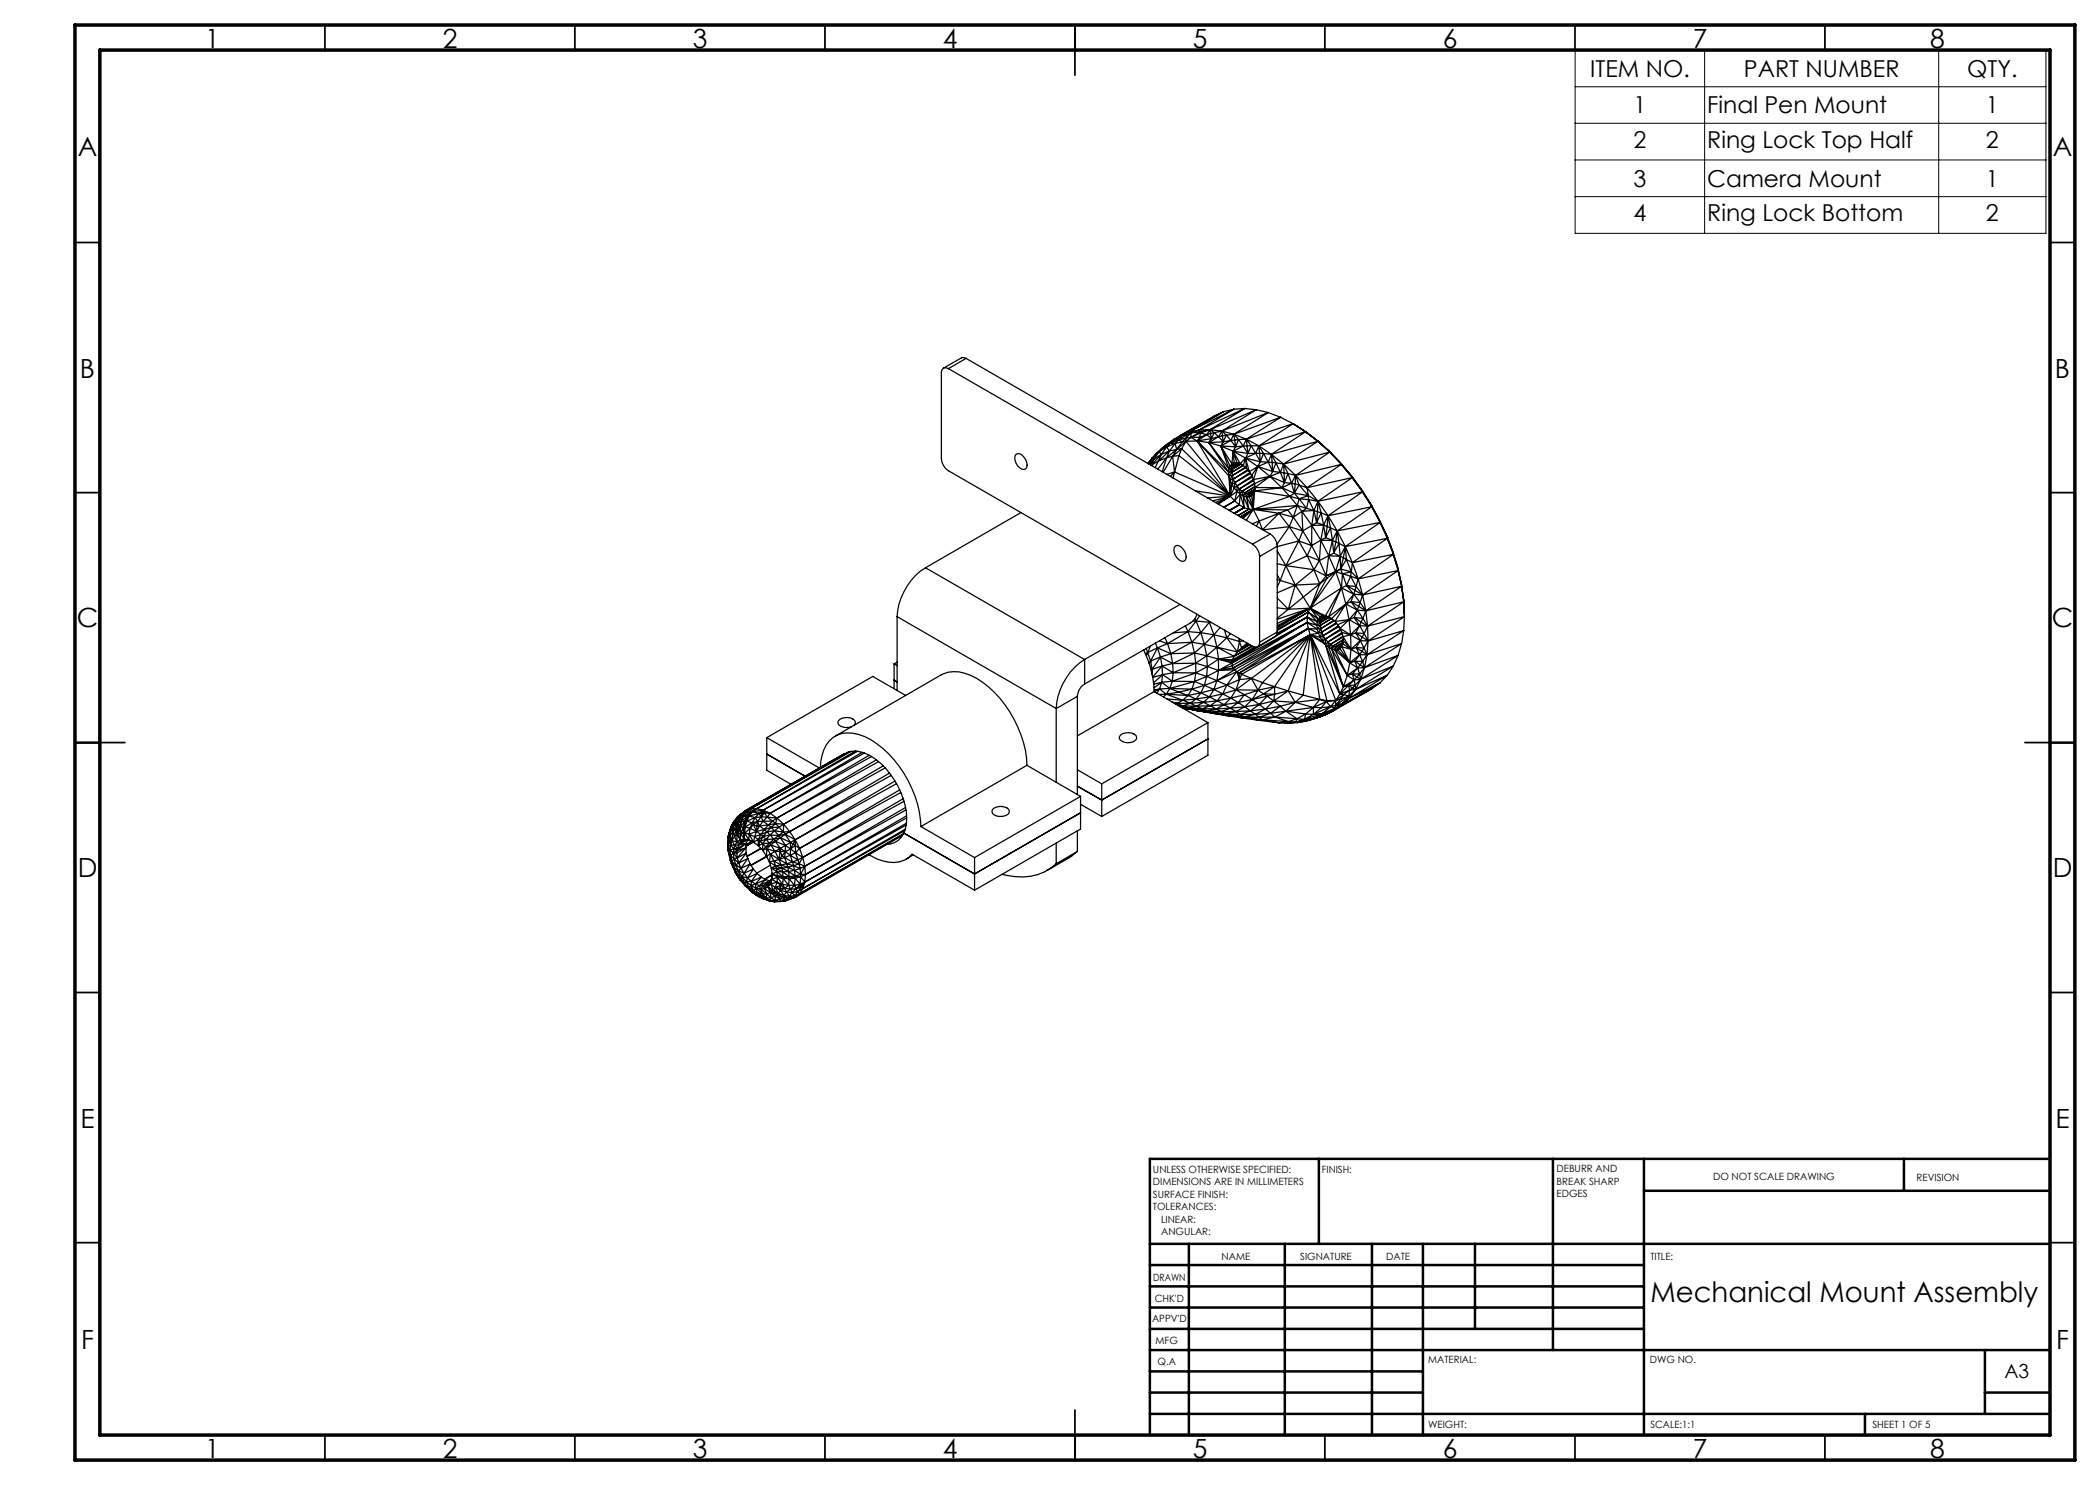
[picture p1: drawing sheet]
<svg xmlns="http://www.w3.org/2000/svg" width="420mm" height="297mm" viewBox="0 0 420 297" stroke-linecap="round" stroke-linejoin="round" font-family="sans-serif">
<defs><g id="words">
<text font-size="5.6" x="330.1" y="260.4">Mechanical Mount Assembly</text>
<g font-size="5.3">
<text x="41" y="9.5">1</text>
<text x="88.5" y="9.5">2</text>
<text x="138.5" y="9.5">3</text>
<text x="188.5" y="9.5">4</text>
<text x="238.5" y="9.5">5</text>
<text x="288.5" y="9.5">6</text>
<text x="338.5" y="9.5">7</text>
<text x="386" y="9.5">8</text>
<text x="15.6" y="31.3">A</text>
<text x="410.6" y="31.3">A</text>
<text x="16" y="75.5">B</text>
<text x="411" y="75.5">B</text>
<text x="15.4" y="125.5">C</text>
<text x="410.4" y="125.5">C</text>
<text x="15.5" y="175.5">D</text>
<text x="410.5" y="175.5">D</text>
<text x="16.1" y="225.5">E</text>
<text x="411.1" y="225.5">E</text>
<text x="16.2" y="269.8">F</text>
<text x="411.2" y="269.8">F</text>
<text x="41" y="291.5">1</text>
<text x="88.5" y="291.5">2</text>
<text x="138.5" y="291.5">3</text>
<text x="188.5" y="291.5">4</text>
<text x="238.5" y="291.5">5</text>
<text x="288.5" y="291.5">6</text>
<text x="338.5" y="291.5">7</text>
<text x="386" y="291.5">8</text>
</g>
<g font-size="4.7">
<text x="318" y="15.3">ITEM NO.</text>
<text x="348.8" y="15.3">PART NUMBER</text>
<text x="393.4" y="15.3">QTY.</text>
<text x="326.7" y="22.7">1</text>
<text x="341.4" y="22.7">Final Pen Mount</text>
<text x="397.2" y="22.7">1</text>
<text x="326.7" y="29.6">2</text>
<text x="341.4" y="29.6">Ring Lock Top Half</text>
<text x="397.2" y="29.6">2</text>
<text x="326.7" y="37.3">3</text>
<text x="341.4" y="37.3">Camera Mount</text>
<text x="397.2" y="37.3">1</text>
<text x="326.7" y="44.2">4</text>
<text x="341.4" y="44.2">Ring Lock Bottom</text>
<text x="397.2" y="44.2">2</text>
</g>
<text font-size="3.9" x="400.9" y="275.5">A3</text>
<g font-size="2">
<text x="230.6" y="234.6">UNLESS OTHERWISE SPECIFIED:</text>
<text x="230.6" y="237.1">DIMENSIONS ARE IN MILLIMETERS</text>
<text x="230.6" y="239.6">SURFACE FINISH:</text>
<text x="264.4" y="234.6">FINISH:</text>
<text x="311.3" y="234.5">DEBURR AND</text>
<text x="311.3" y="237">BREAK SHARP</text>
<text x="311.3" y="239.5">EDGES</text>
<text x="342.6" y="236">DO NOT SCALE DRAWING</text>
<text x="383.3" y="236.2">REVISION</text>
<text x="230.6" y="242.1">TOLERANCES:</text>
<text x="232.2" y="244.6">LINEAR:</text>
<text x="232.2" y="247.1">ANGULAR:</text>
<text x="244.3" y="252">NAME</text>
<text x="260" y="251.9">SIGNATURE</text>
<text x="277.2" y="251.9">DATE</text>
<text x="330.1" y="251.9">TITLE:</text>
<text x="230.6" y="256.1">DRAWN</text>
<text x="230.9" y="260.3">CHK'D</text>
<text x="230.4" y="264.4">APPV'D</text>
<text x="231.1" y="268.8">MFG</text>
<text x="231.5" y="273">Q.A</text>
<text x="285.6" y="272.5">MATERIAL:</text>
<text x="330" y="272.5">DWG NO.</text>
<text x="285.6" y="285.5">WEIGHT:</text>
<text x="330.1" y="285.6">SCALE:1:1</text>
<text x="374.5" y="285.6">SHEET 1 OF 5</text>
</g>
</g></defs>
<g fill="none" stroke="#000" stroke-width=".25">
<path d="M189.7 73.7a.86 .86 0 0 0-1-.1 .86 .86 0 0 0-.4 .9v17.2a3.2 3.2 0 0 0 1.4 2.5l60.8 35.1a.86 .86 0 0 0 1 .1 .86 .86 0 0 0 .4-1M189.7 73.7l60.8 35.1M193.2 71.7l-.8-.2-3.7 2.1M193.2 71.7l-3.5 2M193.2 71.7l60.8 35.1M203.2 90.8a1.18 1.18 0 0 1 1.6 .6 1.93 1.93 0 0 1 .3 2.4 1.42 1.42 0 0 1-1.9-1.1 1.6 1.6 0 0 1 0-1.9zM230.4 91.6l.4 .2M230.4 91.6l-.7 1.1M230.4 91.6l-.8 1.1M230.8 91.8l-.6 1.2M230.8 91.8l-1.1 1M230.8 91.8l-.9 1.1"/>
<path d="M231.1 90.9l-.7 .7M231.7 92.2l-.7 1.3M231.7 92.2l-1.4 .9M231.8 90.3l.5 .6M231.8 90.3l-1 1.5M231.8 90.3l-1.4 1.3M231.8 90.3l-.7 .6M232.2 89.9l-1.1 1M232.3 90.9l-.6 1.3M232.3 90.9l-1.5 .9M232.3 90.9l-2.1 2.2M232.5 89.6l-.7 .7"/>
<path d="M232.5 89.6l-1.4 1.3M232.5 89.6l-.3 .3M232.7 89.4l-.2 .2M232.7 89.4l-.5 .5M233.3 89l-.8 .6M233.3 89l-.6 .4M233.3 91.5l-.9 2.8M233.3 91.5l-1.6 .7M233.3 89.4l.6 .8M233.3 89.4l-1 1.5M233.3 89.4l-1.5 .9M233.3 89.4l-.8 .2"/>
<path d="M233.3 91.5l-1.7 2.3M233.6 88.7l-1.1 .9M233.6 88.7l-.3 .3M233.9 90.2l-.6 1.3M233.9 90.2l-2.2 2M233.9 90.2l-1.6 .7M234 88.6l1 .1M234 88.6l-.7 .8M234 88.6l-1.5 1M234 88.6l-.4 .1M234.2 88.3l-.2 .3M234.5 91.3l.4 3.1"/>
<path d="M234.5 91.3l-1.2 .2M234.8 87.9l-.8 .7M234.8 87.9l-1.2 .8M234.9 94.4l-.3 1.2M234.9 94.4l11.2 4.8M234.9 94.4l-.8 .9M234.9 94.4l-1.5 .5M235 88.7l.3 1.2M235 88.7l-1.1 1.5M235 88.7l-1.7 .7M235.2 87.8l.5 .2M235.2 87.8l-1.2 .8"/>
<path d="M235.2 87.8l-.4 .1M235.3 89.9l-2.6 4.5M235.3 89.9l-2 1.6M235.3 89.9l-1.4 .3M235.7 88l.8 .4M235.7 88l-.7 .7M235.7 88l-1.7 .6M235.8 91.1l-.9 3.3M235.8 91.1l10.3 8.1M235.8 91.1l-1.3 .2M235.8 87.5l-.1 .5M235.8 87.5l-.6 .3"/>
<path d="M236 87.1l-.2 .4M236 87.1l-.8 .7M236 87.1l-1.2 .8M236.3 89.7l-.5 1.4M236.3 89.7l9.8 9.5M236.3 89.7l-1.8 1.6M236.3 89.7l-1 .2M236.4 87.1l-.7 .9M236.4 87.1l-.6 .4M236.4 87.1h-.4M236.5 88.4l-1.2 1.5M236.5 88.4l-1.5 .3"/>
<path d="M237.2 87.6v.7M237.2 87.6l-.7 .8M237.2 87.6l-1.5 .4M237.2 88.3l-.9 1.4M237.2 88.3l8.9 10.9M237.2 88.3l-1.9 1.6M237.2 88.3l-.7 .1M237.4 86.9l-.2 .7M237.4 86.9l-1.7 1.1M237.4 86.9l-1 .2M237.7 86.4l.5 .2M237.7 86.4l-.3 .5"/>
<path d="M237.7 86.4l-1.3 .7M237.7 86.4l-1.7 .7M238.2 87.5l1.2 .7M238.2 87.5l-1 .8M238.2 87.5l-1 .1M238.2 86.6v.9M238.2 86.6l-1 1M238.2 86.6l-.8 .3M239.1 98.2l7 1M239.4 88.2l6.3 6.2M239.4 88.2l2.4 .3M239.4 88.2l6.4 7"/>
<path d="M239.4 88.2l6.7 11M239.4 88.2l-2.2 .1M239.8 86l.2 .4M239.8 86l-1.6 .6M239.8 86l-2.1 .4M240 87.5l-.6 .7M240 87.5h-1.8M240 86.4l.1 .2M240 86.4l-1.8 1.1M240 86.4l-1.8 .2M240.1 86.6l-.1 .9M240.1 86.6l1.3 .3"/>
<path d="M240.1 86.6l-1.9 .9M241.4 86.9l-2 1.3M241.4 86.9l.9 .8M241.4 86.9l-1.4 .6M241.8 88.5l4 5.3M241.8 88.5l2.4 .7M241.8 88.5l3.9 5.9M242 85.9l.9 .6M242 85.9l2.4 .3M242 85.9l.1 .8M242 85.9l-.6 1M242 85.9l-1.9 .7"/>
<path d="M242 85.9l-2 .5M242 85.9l-2.2 .1M242.1 86.7l.2 1M242.1 86.7l-.7 .2M242.3 87.7l-.5 .8M242.3 87.7l-2.9 .5M242.9 86.5l-.6 1.2M242.9 86.5l.8 .8M242.9 86.5l-.8 .2M243.7 87.3l-1.9 1.2M243.7 87.3l1 1.1M243.7 87.3l-1.4 .4"/>
<path d="M244.2 89.2l2.4 1M244.2 89.2l2.9 .2M244.2 89.2l2.2 3.6M244.2 89.2l1.8 4M244.2 89.2l1.6 4.6M244.4 86.2l.9 .8M244.4 86.2l2.4 .7M244.4 86.2l.1 1M244.4 86.2l-.7 1.1M244.4 86.2l-1.5 .3M244.5 87.2l.2 1.2M244.5 87.2l-.8 .1"/>
<path d="M244.7 88.4l-.5 .8M244.7 88.4l-2.9 .1M244.7 82.3l-7 4.1M244.7 82.3l-8.7 4.8M244.7 82.3l-1.8 .9-6.9 3.9M245.3 87l-.6 1.4M245.3 87l.9 1.1M245.3 87l-.8 .2M245.7 94.4l.1 .8M245.7 94.4h.7M245.8 93.8l-.1 .6M245.8 95.2l.3 4"/>
<path d="M245.8 93.8h.7M245.8 95.2l.2 .8M246 93.2l-.2 .6M246 93.2l.7 .1M246 96l.1 3.2M246 96l.4 .9M246.1 99.2l-2.4 1.6M246.1 99.2l.8 1M246.1 99.2l-2.6 1.5M246.1 99.2l-3 1.3M246.1 99.2l-3.6 1M246.1 99.2l-4.6 .4"/>
<path d="M246.2 88.1l-2 1.1M246.2 88.1l.9 1.3M246.2 88.1l-1.5 .3M246.4 92.8l-.4 .4M246.4 92.8h1M246.4 92.8l.6 .2M246.4 96.9l.4 .7M246.4 96.9l-.3 2.3M246.4 94.4l-.6 .8M246.4 94.4l.1 .7M246.5 93.8l-.8 .6M246.5 93.8l-.1 .6"/>
<path d="M246.5 95.1l-.7 .1M246.5 95.1l-.5 .9M246.5 95.1l.2 .7M246.6 90.2l2.5 1.4M246.6 90.2l3 .5M246.6 90.2l1.4 2.5M246.6 90.2l.8 2.4M246.6 90.2l.2 2.4M246.6 90.2l-.2 2.6M246.7 93.3l-.9 .5M246.7 93.3l-.2 .5M246.7 95.8l-.7 .2"/>
<path d="M246.7 95.8l-.3 1.1M246.7 95.8l.3 .7M246.8 86.9l.9 1M246.8 86.9l2.5 .9M246.8 86.9l.1 1.1M246.8 86.9l-.6 1.2M246.8 86.9l-1.5 .1M246.8 81.8l-7 4.2M246.8 81.8l-9.1 4.6M246.8 81.8l-2.1 .5M246.8 92.6h.6M246.8 92.6l-.4 .2"/>
<path d="M246.8 92.6l1.1 .2M246.8 92.6l.6 .2M246.8 97.6l.6 .7M246.8 97.6l-.7 1.6M246.9 88l.2 1.4M246.9 88l-.7 .1M247 93l-1 .2M247 93l-.3 .3M247 96.5l-.6 .4M247 96.5l-.2 1.1M247 96.5l.4 .7M247.1 89.4l-.5 .8"/>
<path d="M247.4 92.6l.6 .1M247.4 92.6l1 .4-.5-.2M247.4 92.6l.5 .2M247.4 92.8h.5M247.4 92.8l-.4 .2M247.4 98.3l.6 .5M247.4 97.2v1.1M247.4 97.2l.5 .6M247.4 98.3l-.5 1.9M247.4 97.2l-.6 .4M247.4 98.3l-1.3 .9M247.6 92.8l-.9 .5"/>
<path d="M247.7 87.9l.9 1.3M247.7 87.9l-.6 1.5M247.7 87.9l-.8 .1M247.9 97.8l.1 1M247.9 97.8l.5 .4M247.9 97.8l-.5 .5M248 92.7l.7 .4M248 98.8l.7 .4M248 98.8l.8 2.7M248 98.8l-.1 2.2M248 98.8l-1.1 1.4M248.1 92.8l-1.6 1"/>
<path d="M248.1 92.9l-1.6 .9M248.4 98.2l-.4 .6M248.4 98.2l.3 1M248.4 98.2l.6 .4M248.6 93.1l-2.2 1.3M248.6 89.2l-2 1M248.6 89.2l1 1.5M248.6 89.2l-1.5 .2M248.7 93.1l.6 .6M248.7 99.2l1.1 2.6M248.7 99.2l.6 .2M248.7 99.2l.1 2.3"/>
<path d="M248.7 93.1l-2.3 1.3M249 81.7l-7 4.2M249 81.7l2.2 .2M249 81.7l-9.2 4.3M249 81.7l-2.2 .1M249 98.6l.3 .8M249 98.6l.5 .1M249 98.6l-.3 .6M249.1 93.4l-2.6 1.7M249.1 91.6l2.5 1.7M249.1 91.6l3 .8M249.1 91.6l.8 2.7"/>
<path d="M249.1 91.6l.2 2.1M249.1 91.6l-.4 1.5M249.1 91.6l-1.1 1.1M249.2 93.6l-2.7 1.5M249.3 87.8l2.5 1.4M249.3 87.8l.9 1.3M249.3 87.8l.1 1.4M249.3 87.8l-.7 1.4M249.3 87.8l-1.6 .1M249.3 93.7l.6 .6M249.3 99.4l1.3 2.5M249.3 99.4h.6"/>
<path d="M249.3 99.4l.5 2.4M249.4 89.2l.2 1.5M249.4 89.2h-.8M249.5 98.7l.4 .7M249.5 98.7h.5M249.5 98.7l-.2 .7M249.5 93.9l-2.8 1.9M249.6 90.7l-.5 .9M249.7 94.1l-3 1.7M249.9 94.3l.4 .8M249.9 99.4l.7 2.5M250 94.5l-3 2"/>
<path d="M250 98.7l.3 .4M250 98.7l-.1 .7M250.1 94.7l-3.1 1.8M250.2 89.1l.9 1.6M250.2 89.1l-.6 1.6M250.2 89.1l1.6 .1M250.2 89.1l-.8 .1M250.3 95.1l.4 .8M250.3 99.1l.3 2.8M250.3 99.1l-.4 .3M250.4 95.2l-3 2M250.4 98.5l.3 .2"/>
<path d="M250.4 98.5l-.1 .6M250.4 98.5l-.4 .2M250.5 95.4l-3.1 1.8M250.5 98.4l-.5 .3M250.7 95.9l.2 .8M250.7 98.7l-.1 3.2M250.7 98.7l-.4 .4M250.7 95.9l-2.8 1.9M250.8 98.2h.1M250.8 98.2l-.1 .5M250.8 98.2l-.4 .3M250.8 96.1l-2.9 1.7"/>
<path d="M250.8 98l-1.3 .7M250.9 97.9l-1.4 .8M250.9 96.6l-2.5 1.6M250.9 98.2l7.1 1.1M250.9 98.2l-.3 3.7M250.9 96.7l.1 .8M250.9 97.7v.5M250.9 97.7l-.1 .5M250.9 98.2l-.2 .5M250.9 96.8l-2.5 1.4M251 97.3l-.1 .4M251 97.4l-2 1.2"/>
<path d="M251 97.3l-2 1.3M251 97.5h5.4M251 97.5l-.1 .7M251 97.5l-.1 .2M251.1 90.7l-2 .9M251.1 90.7l1 1.7M251.1 90.7h.8M251.1 90.7h-1.5M251.2 81.9l-6.8 4.3M251.2 81.9l2.4 .6M251.2 81.9l-9.2 4M251.6 93.3l2.4 2"/>
<path d="M251.6 93.3l2.9 1M251.6 93.3l-.9 2.6M251.6 93.3l-1.7 1M251.6 93.3l-1.3 1.8M251.8 89.2l2.5 1.7M251.8 89.2l.9 1.5M251.8 89.2l.1 1.5M251.8 89.2l-.7 1.5M251.9 90.7l.2 1.7M251.9 90.7h.8M252.1 92.4l-.5 .9M252.1 92.4h1.5"/>
<path d="M252.7 90.7l.9 1.7M252.7 90.7l-.6 1.7M252.7 90.7l1.6 .2M253.6 92.4l-2 .9M253.6 92.4l.9 1.9M253.6 92.4l1.6 .2M253.6 82.5l-6.8 4.4M253.6 82.5l2.5 1M253.6 82.5l-9.2 3.7M254 95.3l2.4 2.2M254 95.3l2.9 1.2M254 95.3l-3 2.2"/>
<path d="M254 95.3l-3.3 .6M254 95.3l-3.1 1.4M254.3 90.9l.2 3.4M254.3 90.9l2.4 1.9M254.3 90.9l.9 1.7M254.3 90.9l-.7 1.5M254.5 94.3l-.5 1M254.5 94.3l1.6 .2M255.2 92.6l.9 1.9M255.2 92.6l-.7 1.7M255.2 92.6l1.5 .2M256.1 94.5l-2.1 .8"/>
<path d="M256.1 94.5l.8 2M256.1 94.5l.7 .1M256.1 83.5l-6.8 4.3M256.1 83.5l2.5 1.2M256.1 83.5l-9.3 3.4M256.4 97.5l2.5 1.1M256.4 97.5l1.6 1.8M256.4 97.5l-5.5 .7M256.7 92.8l2.4 2.3M256.7 92.8l.9 1.9M256.7 92.8l.1 1.8M256.7 92.8l-.6 1.7"/>
<path d="M256.8 94.6l.1 1.9M256.8 94.6l.8 .1M256.9 96.5l-.5 1M256.9 96.5l1.4 .2M257.6 94.7l.7 2M257.6 94.7l-.7 1.8M257.6 94.7l1.5 .4M258 99.3l1.5 1.8M258 99.3l1.8 .5M258 99.3l-7.4 2.6M258.3 96.7l-1.9 .8M258.3 96.7l.6 1.9"/>
<path d="M258.3 96.7l.7 .1M258.6 84.7l2.5 1.7M258.6 84.7l-6.8 4.5M258.6 84.7l-9.3 3.1M258.6 84.7l2.8 1.8M258.9 98.6l2.8 .5M258.9 98.6l-.9 .7M258.9 98.6l.9 1.2M259 96.8l-.1 1.8M259 96.8l.8 .2M259.1 95.1l.7 1.9M259.1 95.1l2.3 2.4"/>
<path d="M259.1 95.1l-.1 1.7M259.1 95.1l-.8 1.6M259.8 99.8l-.3 1.3M259.8 99.8l1.5 1.9M259.8 99.8l1.9 .1M259.8 97l-.9 1.6M259.8 97l1.9 2.1M259.8 97l1.6 .5M261.1 86.4l2.5 1.9M261.1 86.4l-6.8 4.5M261.1 86.4l-9.3 2.8M261.1 86.4l2.7 2"/>
<path d="M261.1 86.4l.3 .1M261.4 97.5l.3 1.6M261.4 97.5l2.2 2.8M261.4 86.5l2.4 1.9M261.7 99.1l-1.9 .7M261.7 99.1v.8M261.7 99.1l1.9 1.2M261.7 99.9l-.4 1.8M261.7 99.9l1.1 2.2M261.7 99.9l1.9 .4M263.6 88.3l2.4 2.1M263.6 88.3l-6.9 4.5"/>
<path d="M263.6 88.3l-9.3 2.6M263.6 88.3l2.6 2.3M263.6 88.3l.2 .1M263.8 88.4l2.4 2.2M266 90.4l-6.9 4.7M266 90.4l2.3 2.5M266 90.4l-9.3 2.4M266 90.4l2.5 2.6M266 90.4l.2 .2M266.2 90.6l2.3 2.4M268.3 92.9l-6.9 4.6M268.3 92.9l2.1 2.6"/>
<path d="M268.3 92.9l-9.2 2.2M268.3 92.9l2.3 2.7M268.3 92.9l.2 .1M268.5 93l2.1 2.6M270.4 95.5l-6.8 4.8M270.4 95.5l2.1 2.9M270.4 95.5l-9 2M270.4 95.5l2.2 2.9M270.4 95.5l.2 .1M270.6 95.6l2 2.8M272.5 98.4l-6.9 4.7M272.5 98.4l1.9 2.9"/>
<path d="M272.5 98.4l-8.9 1.9M272.5 98.4l2 2.9M272.6 98.4h-.1M272.6 98.4l1.9 2.9M185.1 113.6a12.5 12.5 0 0 0-5.7 9.7M185.1 113.6l31.8 18.3M204.2 102.5l-19.1 11.1M235.1 109.2a1.18 1.18 0 0 1 1.5 .6 1.93 1.93 0 0 1 .4 2.3 1.23 1.23 0 0 1-1.6-.6 2 2 0 0 1-.3-2.3zM246.9 100.2l-2.1 1.3M246.9 100.2l1 .8M246.9 100.2l-2.2 1.2M247.9 101l-1.9 1.1"/>
<path d="M247.9 101l.9 .5M247.9 101l-2 1.1M247.9 101l-2.1 1.1M248.8 101.5l1 .3M248.8 101.5l-1.9 1.2M248.8 101.5l-2 1.2M248.8 101.5l-2 1.1M249.8 101.8l-2.1 1.3M249.8 101.8l.8 .1M249.8 101.8l-2.2 1.3M250.5 108.8a3.2 3.2 0 0 1 1.4 2.5M250.6 101.9l5.2 .8"/>
<path d="M250.6 101.9l1.2 2.3M250.6 101.9l6.9 .1M250.6 101.9l-2.5 1.5M250.6 101.9l-1.3 2.1M250.6 101.9l-2 1.8M250.6 101.9l-2.2 1.6M250.6 101.9l-2.4 1.5M251.8 104.2l-.5 1M251.8 104.2l-1.3 .5M251.8 104.2l.6 1.7M251.9 111.3v17.1M254 106.8a3.1 3.1 0 0 1 1.4 2.5"/>
<path d="M254 106.8l-3.5 2M255.4 109.3l-3.5 2M255.4 109.3v17.1M255.4 114.9l.6 1.2M255.4 116l.6 .1M255.4 110.2l1.8 2.9M255.4 112.7l1.8 .4M255.4 119.6l2.3 2.2M255.8 102.7l-3.3 3.2M255.8 102.7l2 2.6M255.8 102.7l-4 1.5M255.8 102.7l2.9 .7"/>
<path d="M256 116.1l3 .9M256 116.1l-.6 1.3M257.2 113.1l5.6 .8M257.2 113.1l-1.2 3M257.2 113.1l1.8 3.9M257.5 102l-1.7 .7M257.5 102l1.2 1.4M257.8 105.3l-2.4 3.5M257.8 105.3l2 2.9M257.8 105.3l-5.2 .7M257.8 105.3l2.8 .9M258.7 103.4l-.9 1.9"/>
<path d="M258.7 103.4l1.9 2.8M259 117l-3.6 1.6M259 117l-1.3 4.8M259 117l1.7 2.4M259.5 101.1l-.8 2.3M259.5 101.1l.9 1.2M259.5 101.1l-2 .9M259.5 101.1l1.8 .6M259.5 101.1l-8.9 .8M259.8 108.2l1.6 3M259.8 108.2l-2.6 4.9M259.8 108.2l-4.4 1.1"/>
<path d="M259.8 108.2l2.5 .9M260.4 102.3l2 2.8M260.4 102.3l.2 3.9M260.4 102.3l-1.7 1.1M260.6 106.2l1.7 2.9M260.6 106.2l-.8 2M260.7 119.4l-5.3 4.2M260.7 119.4l1.3 2.2M261.3 101.7l1.5 .4M261.3 101.7l-.9 .6M261.4 111.2l-4.2 1.9M261.4 111.2l1.4 2.7"/>
<path d="M261.4 111.2l2.5 .9M262.3 109.1l-.9 2.1M262.3 109.1l1.6 3M262.4 105.1l-.1 4M262.4 105.1l1.8 3M262.4 105.1l-1.8 1.1M262.8 113.9l-3.8 3.1M262.8 113.9l1.1 2.9M262.8 113.9l2.4 1.3M262.8 102.1l-.4 3M262.8 102.1l-2.4 .2M262.8 102.1l.5 2.4"/>
<path d="M262.8 102.1l.7 .2M263.3 104.5l-.9 .6M263.3 104.5l1.4 .5M263.5 102.3l-.2 2.2M263.5 102.3l.7 .3M263.6 100.3l.6 2.3M263.6 100.3l2 2.8M263.6 100.3l-.8 1.8M263.6 100.3l-.1 2M263.9 112.1l-1.1 1.8M263.9 112.1l1.3 3.1M263.9 116.8l-4.9 .2"/>
<path d="M263.9 116.8l-3.2 2.6M263.9 116.8l-1.9 4.8M264.2 108.1l-1.9 1M264.2 108.1l-.3 4M264.2 108.1l1.5 3.1M264.2 108.1h2.3M264.2 102.6l-.9 1.9M264.2 102.6l.5 2.4M264.2 102.6l1.4 .5M264.7 105l-2.3 .1M264.7 105l-.5 3.1M264.7 105l.4 2.5"/>
<path d="M264.7 105l.7 .3M265.1 107.5l-.9 .6M265.1 107.5l1.4 .6M265.2 115.2l-1.3 1.6M265.2 115.2l.2 .4M265.4 115.6l-1.5 1.2M265.4 115.6l-3.4 6M265.4 105.3l-.3 2.2M265.4 105.3l.7 .3M265.6 103.1l.5 2.5M265.6 103.1l1.8 3.1M265.6 103.1l-.9 1.9"/>
<path d="M265.6 103.1l-.2 2.2M265.7 111.2l-1.8 .9M265.7 111.2l1.4 3.1M265.7 111.2l-.5 4M265.7 111.2l2.3 .1M266.1 105.6l-1 1.9M266.1 105.6l.4 2.5M266.1 105.6l1.3 .6M266.5 108.1l-.8 3.1M266.5 108.1l.2 2.5M266.5 108.1l.7 .3M266.7 110.6l-1 .6"/>
<path d="M266.7 110.6l1.3 .7M267.1 114.3l-1.9 .9M267.1 114.3l.1 .1M267.2 108.4l-.5 2.2M267.2 114.4l-2 .8M267.2 114.4l-1.8 1.2M267.2 114.4l-5.2 7.2M267.2 108.4l.6 .3M267.2 114.4l1.1 3.2M267.2 114.4l1.3 .4M267.4 106.2l-.9 1.9M267.4 106.2l.4 2.5"/>
<path d="M267.4 106.2l1.7 3.1M267.4 106.2l-.2 2.2M267.8 108.7l-1.1 1.9M267.8 108.7l.2 2.6M267.8 108.7l1.3 .6M268 111.3l-.9 3M268 111.3l.1 2.5M268 111.3l.7 .2M268.1 113.8l-1 .5M268.1 113.8l2.2 .6M268.1 113.8l-.9 .6M268.1 113.8l.4 1"/>
<path d="M268.3 117.6l-6.3 4M268.3 117.6l2.5 1.2M268.3 117.6l.9 3.2M268.3 117.6l-2.6 5.8M268.3 117.6l-3.2 5.6M268.5 114.8l-.2 2.8M268.5 114.8l.8 2.3M268.5 114.8l1.6 .4M268.7 111.5l-.6 2.3M268.7 111.5l.6 .4M269.1 109.3l-1.1 2M269.1 109.3l-.4 2.2"/>
<path d="M269.1 109.3l.2 2.6M269.1 109.3l1.4 3.2M269.3 111.9l1 2.5M269.3 111.9l-1.2 1.9M269.3 111.9l1.2 .6M269.3 117.1l-1 .5M269.3 117.1l1.5 1.7M269.3 117.1l1.9 .2M269.3 117.1l1.7 1M270.1 115.2l-.8 1.9M270.1 115.2l1.1 2.1M270.1 115.2l1.5 .6"/>
<path d="M270.3 114.4l-1.8 .4M270.3 114.4l-.2 .8M270.3 114.4l1.3 1.4M270.5 112.5l-.2 1.9M270.5 112.5l1.1 3.3M270.8 118.8l-1.6 2M270.8 118.8l-.6 1.5M270.8 118.8l1.2 1.7M270.8 118.8l1.7 .2M271 118.1l-.2 .7M271 118.1l1.5 .9M271.2 117.3l-.2 .8"/>
<path d="M271.2 117.3l1.3 1.7M271.6 115.8l-.4 1.5M271.6 115.8l.9 3.2M272.5 119l-.5 1.5M272.5 119l.7 3.2M274.4 101.3l-8.8 1.8M274.4 101.3l-7 4.9M274.4 101.3l1.6 3.2M274.4 101.3l1.7 3.1M274.5 101.3h-.1M274.5 101.3l1.6 3.1M276 104.5l-8.6 1.7"/>
<path d="M276 104.5l-6.9 4.8M276 104.5l1.5 3.2M276 104.5l1.5 3M276.1 104.4l-.1 .1M276.1 104.4l1.4 3.1M277.5 107.7l-8.4 1.6M277.5 107.7l-7 4.8M277.5 107.7l1.2 3.2M277.5 107.7l1.2 3M277.5 107.5v.2M277.5 107.5l1.2 3.2M278.7 110.9l-8.2 1.6"/>
<path d="M278.7 110.9l-7.1 4.9M278.7 110.9l.9 3.2M278.7 110.9l.9 2.9M278.7 110.7v.2M278.7 110.7l.9 3.1M279.6 114.1l-8 1.7M279.6 114.1l-7.1 4.9M279.6 114.1l.7 3.2M279.6 114.1l.7 2.9M279.6 113.8v.3M279.6 113.8l.7 3.2M280.3 117.3l-7.8 1.7"/>
<path d="M280.3 117.3l-7.1 4.9M280.3 117.3l.4 3.1M280.3 117v.3M280.3 117.3l.4 2.7M280.3 117l.4 3M178.8 132.8v4.9M178.8 136l.6 .4M178.8 132.8l.6 .3M179.4 132.4l-.6 .4M179.4 123.3l31.8 18.4M179.4 123.3v14.8M181.2 139.1l-6.6-3.8-21.2 12.2"/>
<path d="M215.5 139.3l-4.3 2.4M215.5 139.3v19.6M216.9 131.9a12.6 12.6 0 0 0-5.7 9.8M216.9 136.8a3.1 3.1 0 0 0-1.4 2.5M216.9 131.9v4.9M228.7 130a19.8 19.8 0 0 1 2.1 8.3M229.2 129.7l.4 .8M229.6 130.5l-.5 .2M229.6 130.5l.5 1.7M229.6 130.5l-.3 .7M230.1 129.2l-.5 1.3M230.1 132.2l-.4 .2"/>
<path d="M230.1 132.2l.3 1.7M230.1 132.2l-.3 .5M230.4 133.9l-.2 .1M230.4 133.9l.1 1.2M230.4 133.9l-.1 .2M230.8 138.3l-15.3 8.9M230.8 138.3l10.8 6.2M231.1 128.6l.4 1M231.5 129.6l-1.9 .9M231.5 129.6l-1.4 2.6M231.5 129.6l.6 1.8M231.5 129.6l2.7 1.1"/>
<path d="M231.9 128.2l1.6 .5M231.9 137.8l-1.1 .2M231.9 137.8l-.5 .8M231.9 137.8l1.4 1M231.9 137.8l-1 .6M232.1 131.4l-2 .8M232.1 131.4l-1.7 2.5M232.1 131.4l.3 1.8M232.1 131.4l2.4 1.3M232.3 136.5l-1.5 .3M232.3 136.5l-.4 1.3M232.3 136.5l1.7 1.2"/>
<path d="M232.3 136.5l-1.5 1M232.4 133.2l-2 .7M232.4 133.2l.1 1.7M232.4 133.2l2.2 1.3M232.4 133.2l-1.9 2.2M232.5 134.9l-1.9 .6M232.5 134.9l-.2 1.6M232.5 134.9l2 1.3M232.5 134.9l-1.8 1.7M233 127.5l.5 1.2M233.3 138.8l-1.5 .1M233.3 138.8l-.6 .6"/>
<path d="M233.3 138.8l4.3 .3M233.3 138.8l3.3 1.2M233.4 139.8l3.2 .2M233.5 128.7l-2 .9M233.5 128.7l.7 2M234 137.7l-2.1 .1M234 137.7l4.4 .1M234 137.7l-.7 1.1M234 137.7l1.8 .7M234.2 130.7l-2.1 .7M234.2 130.7l.3 2M234.5 136.2l-2.2 .3"/>
<path d="M234.5 136.2l4.4 .1M234.5 136.2l-.5 1.5M234.5 132.7l-2.1 .5M234.5 132.7l.1 1.8M234.6 134.5l-2.1 .4M234.6 134.5l4.5 .1M234.6 134.5l-.1 1.7M235.8 138.4l-2.5 .4M235.8 138.4l1.8 .7M236 120.9l-19.1 11M237.1 125.2l.5 1.1M237.6 126.3l-2.9 .3"/>
<path d="M237.6 126.3l-4.1 2.4M237.6 126.3l.8 2.1M237.6 126.3l2.6 .2M237.6 139.1l-1 .9M237.6 139.1l1.6 .7M238.4 128.4l-4.9 .3M238.4 128.4l-4.2 2.3M238.4 128.4l.5 2.2M238.4 128.4l2.5 .5M238.4 137.8l-2.6 .6M238.4 137.8l1.8 .8M238.4 137.8l-.8 1.3"/>
<path d="M238.6 124.2h.6M238.9 130.6l-4.7 .1M238.9 130.6l-4.4 2.1M238.9 130.6l.2 2M238.9 130.6l2.4 .6M238.9 136.3l-4.9 1.4M238.9 136.3l-.5 1.5M238.9 136.3l2 .8M239 123.8l.2 .4M239.1 132.6l-4.6 .1M239.1 132.6l-4.5 1.9M239.1 132.6v2"/>
<path d="M239.1 132.6l2.4 .7M239.1 134.6l-4.6 1.6M239.1 134.6l-.2 1.7M239.1 134.6l2.2 .7M239.2 124.2l2.7 .3M239.2 124.2l-1.6 2.1M239.2 124.2l1 2.3M239.2 139.8l-2.6 .2M239.2 139.8l1.5 .7M239.2 139.8l-1.2 .8M239.4 122.9l-.5 .9-.8 .8-21.2 12.2M239.9 123.2l-.7 1"/>
<path d="M240.2 126.5l2.6 .5M240.2 126.5l-1.8 1.9M240.2 126.5l.7 2.4M240.2 138.6l-2.6 .5M240.2 138.6l1.7 .8M240.2 138.6l-1 1.2M240.9 128.9l2.5 .5M240.9 128.9l-2 1.7M240.9 128.9l.4 2.3M240.9 137.1l-2.5 .7M240.9 137.1l1.9 .8M240.9 137.1l-.7 1.5"/>
<path d="M241.3 131.2l-2.2 1.4M241.3 131.2l2.4 .6M241.3 131.2l.2 2.1M241.3 135.3l-2.4 1M241.3 135.3l2.1 .8M241.3 135.3l-.4 1.8M241.5 133.3l-2.4 1.3M241.5 133.3l2.2 .8M241.5 133.3l-.2 2M241.8 124.2l.1 .3M241.9 124.5h.4M241.9 124.5l-1.7 2"/>
<path d="M241.9 124.5l.9 2.5M241.9 139.4l-2.7 .4M241.9 139.4l1.5 .8M241.9 139.4l-1.2 1.1M242 124.3l-.1 .2M242.8 127l2.6 .6M242.8 127l-1.9 1.9M242.8 127l.6 2.4M242.8 137.9l-2.6 .7M242.8 137.9l1.7 .9M242.8 137.9l-.9 1.5M243.4 129.4l4.1 1"/>
<path d="M243.4 129.4l-2.1 1.8M243.4 129.4l.3 2.4M243.4 129.4l3.4 1.9M243.4 136.1l2 .9M243.4 136.1l-2.5 1M243.4 136.1l-.6 1.8M243.7 131.8l-2.2 1.5M243.7 131.8v2.3M243.7 131.8l2.8 .2M243.7 131.8l2.7 .5M243.7 131.8l2.7 .8M243.7 134.1l-2.4 1.2"/>
<path d="M243.7 134.1l-.3 2M244 125.5l-1.2 1.5M244.5 138.8l-2.6 .6M244.5 138.8l1.7 .8M244.5 138.8l-1.1 1.4M244.9 126l.5 1.6M245.4 127.6l2.1 2.8M245.4 127.6l-2 1.8M245.4 127.6l2.5 .7M245.4 137l-2.6 .9M245.4 137l1.8 1M245.4 137l-.9 1.8"/>
<path d="M246.1 126.7l-.7 .9M246.2 139.6l-2.8 .6M246.2 139.6l1.5 .9M246.2 139.6l-1.4 1.3M246.4 132.6l-2.7 1.5M246.4 132.6l.1 .5M246.4 132.3v.3M246.5 133.1l-2.8 1M246.5 133.1l.2 .5M246.5 132l-.1 .3M246.7 133.6l-3 .5M246.7 133.6l.2 .3"/>
<path d="M246.8 131.3l-3.1 .5M246.8 131.3l-.3 .7M246.9 133.9l-3.2 .2M246.9 133.9l-3.5 2.2M246.9 133.9l.5 .4M247.2 138h4.4M247.2 138l-2.7 .8M247.2 138l1.7 1M247.2 138l-1 1.6M247.4 134.3l-4 1.8M247.4 134.3l-2 2.7M247.4 134.3l.5 1.6"/>
<path d="M247.4 134.3l.4 .3M247.5 130.4l-.7 .9M247.8 127.7l.1 .6M247.8 134.6l.1 1.3M247.8 134.6l.5 .3M247.9 128.3l-.4 2.1M247.9 128.3l.4 1.3M247.9 135.9l-2.5 1.1M247.9 135.9l-.7 2.1M248.3 129.6l-.8 .8M248.3 134.9l-.4 1M248.3 134.9l2 .8"/>
<path d="M248.6 128.2l-.7 .1M248.9 139l-2.7 .6M248.9 139l1.5 .9M248.9 139l-1.2 1.5M249.4 128.6l-1.1 1M249.7 128.8l-1.4 .8M249.9 128.9l-2.4 1.5M250 129l-2.5 1.4M250.3 135.7l-2.4 .2M250.3 135.7l2.2 .8M250.3 135.7l-3.1 2.3M250.3 135.7l1.3 2.3"/>
<path d="M250.3 129.2l-3.5 2.1M250.4 139.9l-2.7 .6M250.4 139.9l1.4 1M250.4 139.9l-1.4 1.5M250.5 129.3l-3.7 2M250.9 129.4l-4.4 2.6M251.2 129.4l-4.8 2.9M251.6 138l-2.7 1M251.6 138l1.1 .8M251.6 138l-1.2 1.9M252.5 136.5l2.4 .8M252.5 136.5l-.9 1.5"/>
<path d="M252.7 138.8h2.2M252.7 138.8l-2.3 1.1M252.7 138.8l.7 .4M253.4 139.2l-3 .7M253.4 139.2l-1.6 1.7M253.4 139.2l1.3 1M254.9 137.3l2.7 .9M254.9 137.3l-3.3 .7M254.9 137.3l-2.2 1.5M254.9 137.3v1.5M254.9 138.8l-1.5 .4M254.9 138.8l-.2 1.4"/>
<path d="M255.4 126.4l-.1 .6-.3 .3-3.5 2.1M255.4 126.4l-3.5 2M255.4 121.6l2.3 .2M257.6 138.2l3 .8M257.6 138.2l-2.7 .6M257.6 138.2l-2.9 2M257.6 138.2l1.4 2.3M260.6 139l3.3 .9M260.6 139l-1.6 1.5M261.4 123.4l-6 3.2M261.4 123.4l-6 3.5M261.4 123.4l-6.1 3.6"/>
<path d="M261.4 123.4l-15 9.2M261.4 123.4v1.1M261.4 124.5l-15 8.1M261.4 124.5l-14.9 8.6M261.4 124.5l-14.7 9.1M261.4 124.5l.3 1.2M261.4 123.4l2.1 1M261.4 123.4l2 1.7M261.4 124.5l2 .6M261.4 124.5l2.1 1.3M261.7 122.4l-6.3 3.5M261.7 122.4l-6.3 3.7"/>
<path d="M261.7 122.4l-.3 1M261.7 125.7l-15 7.9M261.7 125.7l-14.8 8.2M261.7 125.7l-14.3 8.6M261.7 125.7l-13.9 8.9M261.7 125.7l.3 1.2M261.7 122.4l2 1.4M261.7 122.4l1.8 2M261.7 125.7l1.8 .1M261.7 125.7l2 .9M262 121.6l-4.3 .2M262 121.6l-6.6 3.8"/>
<path d="M262 121.6l-6.6 4M262 121.6l-.3 .8M262 121.6l3.1 1.6M262 126.9l-14.2 7.7M262 126.9l-13.7 8M262 126.9l-11.7 8.8M262 126.9l-9.5 9.6M262 126.9l-7.1 10.4M262 126.9l-4.4 11.3M262 126.9l-1.4 12.1M262 126.9l1.9 13M262 121.6l2.5 1.6"/>
<path d="M262 126.9l3.4 13.2M262 121.6l2.1 1.8M262 121.6l1.7 2.2M262 126.9l5.2 13.2M262 126.9l6 11.9M262 126.9l3.1 2M262 126.9l2.5 1.3M262 126.9l2.1 .6M262 121.6l-6.6 2.3M262 121.6l-6.6 3.1M262 121.6l-6.6 3.6M263.4 125.1h.7"/>
<path d="M263.4 125.1l.1 .7M263.5 124.4l.7 .1M263.5 124.4l-.1 .7M263.5 125.8l.2 .8M263.7 123.8l.6 .2M263.7 123.8l-.2 .6M263.7 126.6l.4 .9M263.7 126.6l-1.7 .3M263.9 139.9l1.5 .2M263.9 139.9l-4.9 .6M263.9 139.9l-1.2 1.6M263.9 139.9l1.4 .4"/>
<path d="M264.1 123.4h1M264.1 123.4l.6 .2M264.1 123.4l-.4 .4M264.1 127.5l.4 .7M264.1 125.1l-.6 .7M264.1 125.1l.1 .6M264.2 124.5l-.8 .6M264.2 124.5l-.1 .6M264.2 125.7l-.7 .1M264.2 125.7l-.5 .9M264.2 125.7l.1 .7M264.3 124l-.8 .4"/>
<path d="M264.3 124l-.1 .5M264.3 126.4l-.6 .2M264.3 126.4l-.2 1.1M264.3 126.4l.4 .7M264.5 123.2l1.1 .2M264.5 123.2h.6M264.5 123.2l.6 .2M264.5 123.2l-.4 .2M264.5 128.2l.6 .7M264.7 123.6l-1 .2M264.7 123.6l-.4 .4M264.7 127.1l-.6 .4"/>
<path d="M264.7 127.1l-.2 1.1M264.7 127.1l.4 .7M265.1 123.2l.6 .2M265.1 123.2l1 .4-.5-.2M265.1 123.2l.5 .2M265.1 123.4h.5M265.1 123.4l-.4 .2M265.1 128.9l3.6 8.5M265.1 128.9l.6 .5M265.1 128.9l2.9 9.9M265.1 127.8v1.1M265.1 127.8l.5 .6"/>
<path d="M265.1 127.8l-.6 .4M265.3 123.4l-1 .6M265.6 128.4l.1 1M265.6 128.4l.5 .5M265.6 128.4l-.5 .5M265.7 123.4l.6 .3M265.7 129.4l3 8M265.7 129.4l.6 .4M265.7 123.5l-1.5 1M265.8 123.5l-1.6 1M266.1 128.9l-.4 .5M266.1 128.9l.2 .9"/>
<path d="M266.1 128.9l.6 .3M266.2 123.7l-2.1 1.4M266.3 123.7l.7 .6M266.3 129.8l3.2 5.3M266.3 129.8l.7 .2M266.3 129.8l2.4 7.6M266.3 123.8l-2.2 1.3M266.7 129.2l.3 .8M266.7 129.2l.5 .1M266.7 129.2l-.4 .6M266.7 124.1l-2.5 1.6M266.8 124.2l-2.6 1.5"/>
<path d="M267 124.3l.5 .7M267 130l2.9 2.6M267 130l2.5 5.1M267.2 129.3l.3 .7M267.2 129.3h.5M267.2 129.3l-.2 .7M267.2 124.6l-2.9 1.8M267.3 124.7l-3 1.7M267.5 125l.5 .7M267.5 130l2.4 2.6M267.5 130h-.5M267.7 125.1l-3 2"/>
<path d="M267.7 129.3l.3 .4M267.7 129.3l-.2 .7M267.8 125.3l-3.1 1.8M268 138.8l-.8 1.3M268 138.8l.7 .1M268 125.7l4.1 2.4M268 125.7l.4 .8M268 129.7l1.9 2.9M268 129.7l-.5 .3M268.1 125.8l-3 2M268.1 129.1l.3 .3M268.1 129.1l-.1 .6"/>
<path d="M268.1 129.1l-.4 .2M268.1 126l-3 1.8M268.1 139.8l-.9 .3M268.1 139.8l-1 1.3M268.2 129l-.5 .3M268.3 129l-.6 .3M268.4 126.5l-2.8 1.9M268.4 126.5l1.7 .5M268.4 126.5l.2 .8M268.4 129.4l1.8 .5M268.4 129.4l1.5 3.2M268.4 129.4l-.4 .3"/>
<path d="M268.4 128.8h.2M268.4 128.8v.6M268.4 128.8l-.3 .3M268.4 126.7l-2.8 1.7M268.5 128.6l-1.3 .7M268.5 128.5l-1.3 .8M268.6 127.2l-2.5 1.7M268.6 127.3l1.6 2.6M268.6 127.3l.1 .8M268.6 128.8l1.6 1.1M268.6 128.8l-.2 .6M268.6 128.3v.5"/>
<path d="M268.6 128.3l-.2 .5M268.6 127.4l-2.5 1.5M268.6 128l-1.9 1.2M268.6 127.9l-1.9 1.3M268.7 128.1l1.5 1.8M268.7 128.1l-.1 .7M268.7 128.1l-.1 .2M268.7 127.9l-.1 .4M268.7 137.4l-.7 1.4M268.7 138.9l-1.5 1.2M268.7 138.9l1.1 .3M268.7 138.9l-.6 .9"/>
<path d="M269.2 120.8l.6 3.1M269.2 120.8l-3.5 2.6M269.2 120.8l2.3 1.2M269.2 120.8l-2.2 3.5M269.2 120.8l-2.9 2.9M269.5 135.1l-.8 2.3M269.5 135.1l1.3 .9M269.7 137.1l-1 .3M269.7 137.1l-1.7 1.7M269.7 137.1l.2 .9M269.7 137.1l.8 .5M269.8 139.2l-1.7 .6"/>
<path d="M269.8 139.2v.5M269.8 139.2l-2.7 1.9M269.8 139.2l-1.3 1.5M269.8 123.9l-2.8 .4M269.8 123.9l2.1 1.2M269.8 123.9l.3 3.1M269.8 123.9l-1.8 1.8M269.8 123.9l-2.3 1.1M269.8 139.7l-1.3 1M269.8 139.7l-1.5 1.4M269.9 138l-1.9 .8M269.9 138l-1.2 .9"/>
<path d="M269.9 138l-.1 1.2M269.9 132.6l-.4 2.5M269.9 132.6l1.6 1M270.1 127l.1 2.9M270.1 127l-1.5 .3M270.2 120.3l-1 .5M270.2 120.3l1.3 1.7M270.2 120.3l1.8 .2M270.2 120.3l1.5 1M270.2 129.9l-.3 2.7M270.2 129.9l1.7 1M270.5 134.8l-1 .3"/>
<path d="M270.5 134.8h1.4M270.5 134.8l.3 1.2M270.5 134.8l.9 .6M270.5 137.6l-.6 .4M270.5 137.6l.6 .3M270.8 123.5l-1 .4M270.8 123.5l1.8 .2M270.8 123.5l1.1 1.6M270.8 123.5l1.4 .9M270.8 136l-2.1 1.4M270.8 136l-1.1 1.1M270.8 136l.3 1"/>
<path d="M271 132.3l-1.1 .3M271 132.3h1.5M271 132.3l.5 1.3M271 132.3l1 .7M271.1 137l-1.4 .1M271.1 137l-.6 .6M271.1 137v.9M271.1 137.9l-1.2 .1M271.1 137.9l-1.3 1.3M271.1 137.9l-1.3 1.8M271.1 126.6l-1 .4M271.1 126.6l1.7 .1"/>
<path d="M271.1 126.6l1 1.5M271.1 126.6l2.5 1.6M271.2 129.5l-1 .4M271.2 129.5l1.6 .1M271.2 129.5l.7 1.4M271.2 129.5l1.2 .8M271.4 135.4l-.6 .6M271.4 135.4l.7 .5M271.5 122l-1.7 1.9M271.5 122l-.7 1.5M271.5 122l1.1 1.7M271.5 122l1.7 .2"/>
<path d="M271.5 133.6l-2 1.5M271.5 133.6l-1 1.2M271.5 133.6l.4 1.2M271.7 121.3l-.2 .7M271.7 121.3l1.5 .9M271.9 125.1l-1.8 1.9M271.9 125.1l-.8 1.5M271.9 125.1l.9 1.6M271.9 125.1l1.6 .1M271.9 130.9l-2 1.7M271.9 130.9l-.9 1.4M271.9 130.9l.6 1.4"/>
<path d="M271.9 130.9h1.5M271.9 134.8l-.5 .6M271.9 134.8l.2 1.1M272 120.5l-.3 .8M272 120.5l1.2 1.7M272 133l-.5 .6M272 133l.9 .5M272.1 128.1l-1.9 1.8M272.1 128.1l-.9 1.4M272.1 128.1l.7 1.5M272.1 128.1l1.5 .1M272.1 135.9l-1.3 .1"/>
<path d="M272.1 135.9l-1 1.1M272.1 135.9l-1 2M272.2 124.4l-.3 .7M272.2 124.4l1.3 .8M272.4 130.3l-.5 .6M272.4 130.3l1 .6M272.5 132.3l-.5 .7M272.5 132.3l.4 1.2M272.6 123.7l-.4 .7M272.6 123.7l.9 1.5M272.8 129.6l-.4 .7M272.8 129.6l.6 1.3"/>
<path d="M272.8 126.7l-.7 1.4M272.8 126.7l.8 1.5M272.9 133.5l-1.4 .1M272.9 133.5l-1 1.3M272.9 133.5l-.8 2.4M273.2 122.2l-.6 1.5M273.2 122.2l.3 3M273.4 130.9l-.9 1.4M273.4 130.9l-.5 2.6M273.5 125.2l-.7 1.5M273.5 125.2l.1 3M273.6 128.2l-.8 1.4"/>
<path d="M273.6 128.2l-.2 2.7M274.4 137.8l-6.1 3.3M274.4 137.8l-7.8 4.4M276 136.6l-6.2 3.1M276 136.6l-7.7 4.5M276 136.6l-1.6 1.2M277.5 135l-6.4 2.9M277.5 135l-7.7 4.7M277.5 135l-1.5 1.6M278.7 133.2l-6.6 2.7M278.7 133.2l-7.6 4.7M278.7 133.2l-1.2 1.8"/>
<path d="M279.6 131.1l-6.7 2.4M279.6 131.1l-7.5 4.8M279.6 131.1l-.9 2.1M280.3 128.7l-6.9 2.2M280.3 128.7l-7.4 4.8M280.3 128.7l-.7 2.4M280.7 120.4l-7.5 1.8M280.7 120.4l-7.2 4.8M280.7 120l.2 3.3M280.7 126.1l-7.1 2.1M280.7 126.1l-7.3 4.8M280.7 120v.4"/>
<path d="M280.7 126.1l-.4 2.6M280.7 120.4l.2 2.9M280.9 123.3l-7.4 1.9M280.9 123.3l-7.3 4.9M280.9 123.3l-.2 2.8M153.4 147.5v6.6l4.8 2.8M153.4 150.8l7.6 4.5M153.4 147.5l10.5 6.1M164.1 153.5a7 7 0 0 1 3.4-6.5 8 8 0 0 1 7.8 1.7 22.4 22.4 0 0 1 8.9 16.6M167 147.2l21.2-12.2a6.6 6.6 0 0 1 5.9 .1 21 21 0 0 1 10.6 13.5l.4 1.5 .3 3M169 150.7l-20 11.5M169.3 150.6a5.1 5.1 0 0 1 4.8 .6 15.7 15.7 0 0 1 7.2 13.5l-.5 1.9"/>
<path d="M169.8 150.4l-19.7 11.4M170.2 150.3l-20.1 11.5M170.8 145.1l.2-.3a.98 .98 0 0 0-.9-1.2 1.83 1.83 0 0 0-2.5 1 2.19 2.19 0 0 0 2.7 .8M171.1 150.2l-19.8 11.5M171.5 150.2l-20.2 11.5M172.5 150.5l-19.9 11.5M172.9 150.6l-20.3 11.4M173.8 151.1l-19.8 11.6M174.3 151.3l-20.3 11.4M175.3 152l-19.9 11.6M175.7 152.3l-20.3 11.3M176.6 153.2l-19.9 11.6"/>
<path d="M177 153.6l-20.3 11.2M177.9 154.6l-20 11.7M178.3 155.1l-20.4 11.2M179 156.2l-20 11.8M179.3 156.7l-21.2 11.8M180 158l-20.1 11.7M180.2 158.5l-20.3 11.2M180.7 159.7l-20.2 11.8M205.4 153.1l-21.2 12.2M205.4 153.1l10.7 6.2M211.2 141.7v14.8M215.5 153.9l4.8 2.9"/>
<path d="M216.1 159.3v6.5l-21.2 12.2M216.1 159.3l-21.2 12.2M220.3 156.8v6.5M224.2 147a2.57 2.57 0 0 1 3 .1l.1 .4a1.23 1.23 0 0 1-1.3 1 2.06 2.06 0 0 1-2.2-.9zM234.4 140.4l1 .3M234.8 140.6l.6 .1M235.4 140.7l-.3 .1M235.4 140.7l1.2 .5M235.7 141.1l.9 .1M236.2 141.4l1.5 .2M236.4 141.5l1.3 .1M236.6 140l-1.2 .7"/>
<path d="M236.6 140l1.4 .6M236.6 141.2h2.7M236.6 141.2h-.7M236.6 141.2l1.1 .4M236.7 141.6h-.2l2.1 .3M236.7 141.6l1.9 .3M236.7 141.6l2.7 .5M237.7 141.6l2.7 .1M237.7 141.6l.9 .3M238 140.6l-2.6 .1M238 140.6l-1.4 .6M238 140.6l1.3 .6"/>
<path d="M238.6 141.9l2.8 .3M238.6 141.9l.8 .2M239.3 141.2l-1.6 .4M239.3 141.2l1.1 .5M239.4 142.1l2 .1M239.4 142.1l2.8 .4M239.4 142.1l1.4 .3M240.4 141.7l2.8 .1M240.4 141.7l-1.8 .2M240.4 141.7l1 .5M240.7 140.5l-2.7 .1M240.7 140.5l1.3 .6"/>
<path d="M240.7 140.5l-1.4 .7M240.8 142.4l1.4 .1M240.8 142.4l2 .3M241.4 142.2l2.8 .1M241.4 142.2l.8 .3M241.6 147.8l-21.3 12.2-4.8-2.8M241.6 144.5v6.6l-21.3 12.2M241.6 144.5l-21.3 12.3M242 141.1l-2.7 .1M242 141.1l1.2 .7M242 141.1l-1.6 .6M242.2 142.5l2.9 .3"/>
<path d="M242.2 142.5l.6 .2M242.8 142.7l2.3 .1M242.8 142.7l2.3 .3M242.8 142.7l2.2 .4M243.2 141.8l1 .5M243.2 141.8l-1.8 .4M243.4 140.2l-2.7 .3M243.4 140.2l1.4 .7M243.4 140.2l-1.4 .9M244.2 142.3h3M244.2 142.3l.9 .5M244.2 142.3l-2 .2"/>
<path d="M244.8 140.9l-2.8 .2M244.8 140.9l1.3 .7M244.8 140.9l-1.6 .9M245 143.1l3.8 .3M245 143.1l3.2 .5M245.1 142.8l2.9 .1M245.1 142.8v.2M245.1 143l3.7 .4M245.1 143l-.1 .1M246.1 141.6l-2.9 .2M246.1 141.6l1.1 .7M246.1 141.6l-1.9 .7"/>
<path d="M247.2 142.3l.8 .6M247.2 142.3l-2.1 .5M247.7 140.5l-2.9 .4M247.7 140.5l1.3 .9M247.7 140.5l-1.6 1.1M248 142.9l.8 .5M248 142.9l-2.9 .1M248.2 143.6h1.9M248.2 143.6l3.6 .5M248.8 143.4l3 .1M248.8 143.4l1.3 .2M248.8 143.4l-.6 .2"/>
<path d="M249 141.4l-2.9 .2M249 141.4l1.1 .8M249 141.4l-1.8 .9M250.1 142.2l-2.9 .1M250.1 142.2l1 .7M250.1 142.2l-2.1 .7M250.1 143.6l2.4 .4M250.1 143.6l1.7 .5M251.1 142.9h-3.1M251.1 142.9l.7 .6M251.1 142.9l-2.3 .5M251.8 140.9l-2.8 .5"/>
<path d="M251.8 140.9l1.3 .9M251.8 140.9l-1.7 1.3M251.8 143.5l.7 .5M251.8 143.5l-1.7 .1M251.8 144.1l4 .5M252.5 144l5.2 .3M252.5 144l3.3 .6M252.5 144l-.7 .1M253.1 141.8l-3 .4M253.1 141.8l1 .9M253.1 141.8l-2 1.1M254.1 142.7l-3 .2"/>
<path d="M254.1 142.7l.9 .7M254.1 142.7l-2.3 .8M254.7 140.2l4.3 .3M254.7 140.2l-2.9 .7M254.7 140.2l1.3 1M254.7 140.2l-1.6 1.6M255 143.4l4.4 .4M255 143.4l-3.2 .1M255 143.4l2.7 .9M255 143.4l-2.5 .6M255.8 144.6l1.7 .1M256 141.2l-2.9 .6"/>
<path d="M256 141.2l1.2 1M256 141.2l-1.9 1.5M257.2 142.2l-3.1 .5M257.2 142.2l3.9 .6M257.2 142.2l-2.2 1.2M257.2 142.2l2.2 1.6M257.7 144.3l-1.9 .3M257.7 144.3l1.4 .1M257.7 144.3l-.2 .4M259 140.5l-3 .7M259 140.5l3.7 1M259 140.5l-1.8 1.7"/>
<path d="M259.1 144.4l-1.6 .3M259.1 144.4l.4 .1M259.4 143.8l-1.7 .5M259.4 143.8l1.5 .1M259.4 143.8l-.3 .6M259.5 144.5l-2 .2M260.9 144.3l-1.8 .1M260.9 144.3l-1.4 .2M260.9 143.9l-1.8 .5M261.1 142.8l-1.7 1M261.1 142.8l1.6 .1M261.1 142.8l-.2 1.1"/>
<path d="M262.7 141.5l-5.5 .7M262.7 141.5l-1.6 1.3M262.7 141.5h1.6M262.7 141.5v1.4M262.7 142.9l-1.8 1M262.7 143.7l-1.8 .2M262.7 143.7l-3.6 .7M262.7 143.7l-1.8 .6M263.4 143.6l-.7 .1M263.4 143.6l-2.5 .7M263.7 143.5l-1 .2M263.7 143.5l-.3 .1"/>
<path d="M264.2 143.3l-.5 .2M264.2 143.3l-.8 .3M264.3 141.5l-1.6 1.4M264.5 142.7l-1.8 .2M264.5 142.7l-3.6 1.2M264.5 142.7l-1.8 1M264.5 142.7l.8 .1M265 143l-1.3 .5M265 143l-.8 .3M265.3 140.3l-2.6 1.2M265.3 140.3l-1 1.2M265.3 140.3l.8 1"/>
<path d="M265.3 142.8l-2.6 .9M265.3 142.8l-1.6 .7M265.3 142.8l-.3 .2M265.4 140.1l-.1 .2M265.5 142.4l-1 .3M265.5 142.4l-.2 .4M266.1 142.4h-.6M266.1 142.4l-.8 .4M266.1 141.3l-1.8 .2M266.1 141.3l-3.4 1.6M266.1 141.3l-1.6 1.4M266.1 141.3l1 .3"/>
<path d="M266.6 142.2l-.5 .2M266.6 142.2l-1.3 .6M266.6 142.2l-1.6 .8M266.9 142l-1.4 .4M266.9 142l-.8 .4M266.9 142l-.3 .2M267.1 141.6l-2.6 1.1M267.1 141.6l-1.6 .8M267.1 141.6l-.2 .4M267.1 141.1l-1 .2M267.1 141.1v.5M267.1 141.1l.7 .1"/>
<path d="M267.2 140.1h-1.8M267.2 140.1l-1.9 .2M267.2 140.1l-1.1 1.2M267.2 140.1l-.1 1M267.8 141.2l-.7 .4M268.3 141.1l-.5 .1M268.3 141.1l-1.2 .5M268.3 141.1l-1.4 .9M268.3 141.1l-1.7 1.1M268.5 140.7l-1.4 .4M268.5 140.7l-.7 .5M268.5 140.7l-.2 .4"/>
<path d="M145.5 168.6l.1 .7M145.5 168.6l.2 2M145.6 167.3l.1 .9M145.6 169.3l.4 .7M145.6 167.3l-.1 1.3M145.6 169.3l.5 1.8M145.6 169.3l.1 1.3M145.7 168.2l.4 .8M145.7 168.2l-.1 1.1M145.7 168.2l-.2 .4M145.7 170.6l.4 .5M145.7 170.6l.7 1.7"/>
<path d="M145.7 170.6l.4 1.4M146 166.2l.1 .9M146 166.2l-.3 2M146 166.2l-.4 1.1M146 170l.7 .6M146 170l.1 1.1M146.1 167.1l.3 1M146.1 167.1v1.9M146.1 167.1l-.4 1.1M146.1 172l.3 .3M146.1 172l.5 .9M146.1 172l.2 .7"/>
<path d="M146.1 169l.9 .1M146.1 166.2h.5M146.1 166.2v.9M146.1 169l.7 .8M146.1 169l-.1 1M146.1 166.2h-.1M146.1 169l-.5 .3M146.1 171.1l.7 .6M146.1 171.1l.3 1.2M146.2 165.3l-.2 .9M146.2 165.3l-.6 2M146.3 172.7l.3 .2"/>
<path d="M146.3 172.7l.5 .8M146.3 172.7l.2 .7M146.3 165.2l-.2 1M146.3 165.2l-.3 1M146.3 165.2l-.1 .1M146.4 168.1l1 .3M146.4 168.1l.6 1M146.4 168.1l-.3 .9M146.4 172.3l.7 .7M146.4 172.3l.2 .6M146.4 165.2v.5M146.4 165.2l-.3 1"/>
<path d="M146.4 165.2h-.1M146.4 165.7l.2 .5M146.4 165.7l-.3 .5M146.5 173.4l.7 1M146.5 173.4l.3 .1M146.5 173.4l.5 1M146.6 172.9l.5 .1M146.6 172.9l.2 .6M146.6 166.2l.3 1.1M146.6 164.7v1.5M146.6 166.2l-.2 1.9M146.6 166.2l-.5 .9"/>
<path d="M146.6 165.2l-.2 .5M146.6 164.7l-.2 1M146.6 164.7l-.2 .5M146.7 170.6h.7M146.7 170.6l.8 1M146.7 170.6l.1 1.1M146.7 170.6l-.6 .5M146.8 169.8l.6 .3M146.8 169.8l-.1 .8M146.8 169.8l-.8 .2M146.8 164.3l-.2 .4M146.8 164.3l-.4 .9"/>
<path d="M146.8 164.3l-.5 .9M146.8 171.7l.9 .9M146.8 171.7l.3 1.3M146.8 164.3l-.6 1M146.8 171.7l-.4 .6M146.8 173.5l.9 .7M146.8 173.5l.4 .9M146.9 167.3l.5 1.1M146.9 167.3l-.5 .8M147 164.2l-.4 1M147 169.1l.5 .6M147 169.1l-.2 .7"/>
<path d="M147 164.2l-.4 .5M147 164.2l-.2 .1M147 174.4l.3 .4M147 174.4l.6 .9M147.1 173l1.1 .7M147.1 173l.6 1.2M147.1 173l-.3 .5M147.2 165.8l.2 1.1M147.2 165.8l-.3 1.5M147.2 165.8l-.6 .4M147.2 174.4l.9 1.4M147.2 174.4l.6 1.2"/>
<path d="M147.2 174.4l.1 .4M147.2 174.4h-.2M147.3 174.8l.8 1.2M147.3 174.8l.3 .5M147.3 164.6l-.1 1.2M147.3 164.6l-.7 1.6M147.3 164.6l-.7 .6M147.4 166.9l.7 1.1M147.4 166.9v1.5M147.4 170.1v.5M147.4 168.4h.8M147.4 166.9l-.5 .4"/>
<path d="M147.4 168.4l.4 .5M147.4 168.4l-.4 .7M147.4 170.1l-.7 .5M147.4 170.6l.1 1M147.5 169.7l-.7 .1M147.5 169.7l-.1 .4M147.5 171.6l-.7 .1M147.5 171.6l.2 1M147.5 163.4l-.5 .8M147.5 163.4l-.7 .9M147.6 165.6l.1 1.2M147.6 165.6l-.2 1.3"/>
<path d="M147.6 165.6l-.4 .2M147.6 175.3l.2 .3M147.7 166.8l.4 1.2M147.7 166.8l-.3 .1M147.7 163.7l-.4 .9M147.7 163.7l-1.1 1.5M147.7 163.7l-.7 .5M147.7 174.2l1.1 .5M147.7 174.2l.7 1.1M147.7 174.2l.4 1.6M147.7 174.2l-.5 .2M147.7 164.5l-.1 1.1"/>
<path d="M147.7 164.5l-.5 1.3M147.7 164.5l-.4 .1M147.7 172.6l-.6 .4M147.7 172.6l.5 1.1M147.8 168.9l-.8 .2M147.8 168.9l-.3 .8M147.8 175.6l.3 .2M147.8 175.6l.3 .4M148.1 165.4v1.3M148.1 168l.7 .1M148.1 165.4l-.4 1.4M148.1 165.4l-.5 .2"/>
<path d="M148.1 168l.1 .4M148.1 168l-.7 .4M148.1 163.4l-.4 1.1M148.1 163.4l-.8 1.2M148.1 163.4l-.4 .3M148.1 176l.8 .7M148.1 176l.9 1.2M148.1 166.7l.7 1.1M148.1 166.7v1.3M148.1 166.7l-.4 .1M148.1 175.8l.8 .9M148.1 175.8v.2"/>
<path d="M148.2 173.7l-.5 .5M148.2 173.7l.6 1M148.2 168.4l-.4 .5M148.2 162.8l-.5 .9M148.2 162.8l-1.2 1.4M148.2 162.8l-.7 .6M148.3 164.3l-.2 1.1M148.3 164.3l-.7 1.3M148.3 164.3l-.6 .2M148.4 175.3l1.1 .3M148.4 175.3l.5 1.4M148.4 175.3l.9 1"/>
<path d="M148.4 175.3l-.3 .5M148.7 166.6h.2M148.7 166.6l-.6 .1M148.7 166.6l.1 1.2M148.7 163.3l-.4 1M148.7 163.3l-1 1.2M148.7 163.3l-.6 .1M148.7 162.6l-.6 .8M148.7 162.6l-1 1.1M148.7 162.6l-.5 .2M148.7 165.4h.3M148.7 165.4v1.2"/>
<path d="M148.7 165.4l-.6 1.3M148.7 165.4h-.6M148.8 174.7l-.4 .6M148.8 174.7l.7 .9M148.8 167.8l1 .2M148.8 167.8l.7 .3M148.8 167.8l-.7 .2M148.8 167.8v.3M148.8 168.1l-.6 .3M148.9 166.6l.9 .2M148.9 166.6l.9 1.4M148.9 166.6l-.1 1.2"/>
<path d="M148.9 164.2l-.2 1.2M148.9 164.2h.4M148.9 164.2l-.8 1.2M148.9 164.2l-.6 .1M148.9 176.7l.9 .8M148.9 176.7l.1 .5M149 165.4l1 .3M149 165.4l-.1 1.2M149 165.4l-.3 1.2M149 162.2l-.3 .4M149 162.2l-.8 .6M149 162.2l-1.5 1.2"/>
<path d="M149 177.2l.8 .3M149 177.2l1 .9M149 168.1l-.8 .3M149.2 169.6l-1.8 .5M149.2 169.6l-1.8 1M149.2 169.6l-1.7 2M149.2 169.6l.1 1M149.2 168.1l-1.4 .8M149.3 168.7l-1.5 .2M149.3 168.7l-1.8 1M149.3 168.7l-1.9 1.4M149.3 168.7l-.1 .9"/>
<path d="M149.3 170.6l-1.8 1M149.3 176.3l.9 .8M149.3 176.3l.5 1.2M149.3 170.6l-1.6 2M149.3 170.6l.2 1.1M149.3 176.3l-.4 .4M149.3 162.4l-.6 .9M149.3 162.4l-1.2 1M149.3 162.4l-.6 .2M149.3 164.2l-.3 1.2M149.3 164.2l1.2 .3M149.3 164.2l-.6 1.2"/>
<path d="M149.4 163.2l-.5 1M149.4 163.2h.4M149.4 163.2l-1.1 1.1M149.4 163.2l-.7 .1M149.5 168.1l-.2 .6M149.5 175.6l-.2 .7M149.5 175.6l.8 .7M149.5 168.1l.8 .2M149.5 168.1h-.7M149.5 171.7l-1.8 .9M149.5 171.7l-1.3 2M149.5 171.7l.5 1.1"/>
<path d="M149.8 168l.9 .4M149.8 168l.5 .3M149.8 168l-.3 .1M149.8 166.8l1.1 .6M149.8 166.8l.9 1.6M149.8 166.8v1.2M149.8 163.2l-.5 1M149.8 163.2l1.3 .3M149.8 163.2l-.9 1M149.8 177.5l.5 .4M149.8 177.5l.2 .6M150 165.7l1.3 .6"/>
<path d="M150 165.7l-.2 1.1M150 165.7l-1.1 .9M150 172.8l-1.8 .9M150 172.8l-1.2 1.9M150 172.8l.7 1M150 178.1l.6 .4M150 178.1l.5 .4M150.1 162.3l-.7 .9M150.1 162.3h.4M150.1 162.3l-1.4 1M150.1 162.3l-.8 .1M150.1 161.8v.5"/>
<path d="M150.1 161.8l-.8 .6M150.1 161.8l-1.4 .8M150.1 161.8l-1.1 .4M150.2 177.1l1 .5M150.2 177.1l.5 1.1M150.2 177.1l.1 .8M150.2 177.1l-.4 .4M150.3 176.3l-.1 .8M150.3 176.3l.8 .5M150.3 176.3h-1M150.3 177.9l.4 .3M150.3 177.9l.3 .6"/>
<path d="M150.3 177.9l-.3 .2M150.3 168.3l.4 .1M150.3 168.3l.6 .3M150.3 168.3l-1.1 .7M150.5 164.5l.2 .4M150.5 164.5l-.5 1.2M150.5 164.5l-1.5 .9M150.5 178.5h.1M150.5 178.5l.6 .4M150.5 168.3l-1.3 .7M150.5 162.3l-.7 .9M150.5 162.3l1.3 .4"/>
<path d="M150.5 162.3l-1.1 .9M150.6 168.4l-1.4 .8M150.6 178.5l.5 .4M150.7 173.8l-1.2 1.8M150.7 173.8l.7 .9M150.7 173.8l-1.9 .9M150.7 168.4l-1.5 .9M150.7 168.4l1 .8M150.7 164.9l.6 1.4M150.7 164.9l.7 .4M150.7 164.9l-.7 .8M150.7 178.2l.7 .3"/>
<path d="M150.7 178.2l.4 .7M150.7 178.2l-.1 .3M150.9 167.4l.8 .5M150.9 167.4l-.2 1M151.1 163.5l-.6 1M151.1 163.5l.4 .8M151.1 163.5l-1.8 .7M151.1 176.8l.1 .8M151.1 176.8l.8 .3M151.1 176.8l-.9 .3M151.1 178.9l.6 .4M151.1 178.9l.8 .4"/>
<path d="M151.1 178.9h.1M151.2 177.6l1.3 1.2M151.2 177.6l.9 .2M151.2 177.6l.2 .9M151.2 177.6l-.5 .6M151.3 166.3l.9 .6M151.3 166.3l-.4 1.1M151.3 166.3l-1.5 .5M151.3 161.7l-.8 .6M151.3 161.7l1.3 .3M151.3 161.7l-1.2 .6M151.3 161.7l-1.2 .1"/>
<path d="M151.4 165.3l-.1 1M151.4 174.7l-1.1 1.6M151.4 174.7l.9 .7M151.4 174.7l-1.9 .9M151.4 178.5l1.1 .3M151.4 178.5l1.4 .9M151.4 178.5l.7 .7M151.4 178.5l.5 .8M151.4 178.5l-.3 .4M151.5 164.3l.4 .9M151.5 164.3l-.1 1M151.5 164.3l-.8 .6"/>
<path d="M151.5 164.3l-1 .2M151.7 167.9l.3 .3M151.7 169.2l.8 .9M151.7 167.9v1.3M151.7 167.9l-1 .5M151.7 179.3l.9 .4M151.8 162.7l-.7 .8M151.8 162.7l.4 .7M151.8 162.7l-2 .5M151.9 165.2l-.6 1.1M151.9 165.2l1 .7M151.9 165.2l-.5 .1"/>
<path d="M151.9 177.1l.2 .7M151.9 177.1l.8 .1M151.9 177.1l-.7 .5M151.9 179.3l1.1 .5M151.9 179.3l.7 .4M151.9 179.3h-.2M152 168.2l.5 .5M152 168.2l-.3 1M152.1 177.8l1.3 1M152.1 177.8l.4 1M152.1 179.2l.7 .2M152.1 179.2l.9 .6"/>
<path d="M152.1 179.2l-.2 .1M152.2 169.6l-2.8 1.6 2.8-1.4M152.2 166.9l.4 .4M152.2 166.9l-.5 1M152.2 166.9l-1.3 .5M152.2 163.4l-.7 .9M152.2 163.4l.4 .8M152.2 163.4h1.2M152.2 163.4l-1.1 .1M152.3 175.4l-1.2 1.4M152.3 175.4l.8 .5M152.3 175.4l-2 .9"/>
<path d="M152.4 162.6l-.2 .8M152.4 162.6l-.6 .1M152.5 168.7l.6 .7M152.5 168.7v1.4M152.5 170.1l.8 1.1M152.5 168.7l-.8 .5M152.5 178.8l.7 .8M152.5 178.8l.3 .6M152.6 164.2l-.7 1M152.6 164.2l1.1 .8M152.6 164.2l-1.1 .1M152.6 179.7l.4 .1"/>
<path d="M152.6 179.7l1.1 .4M152.6 167.3l.6 .5M152.6 167.3l-.6 .9M152.6 167.3l-.9 .6M152.6 162l.3 .6M152.6 162l1.4 .7M152.6 162l-.2 .6M152.6 162l-.8 .7M152.6 162l-2.1 .3M152.7 177.2l.2 .6M152.7 177.2l-.6 .6M152.8 179.4l.4 .2"/>
<path d="M152.8 179.4l.2 .4M152.9 165.9l-.7 1M152.9 165.9l.5 .5M152.9 165.9l-1.6 .4M152.9 177.8l1.2 .7M152.9 177.8l.5 1M152.9 177.8h-.8M152.9 162.6l-.7 .8M152.9 162.6l.5 .8M152.9 162.6l1.1 .1M152.9 162.6h-.5M153 179.8l1 .3"/>
<path d="M153 179.8l.7 .3M153.1 175.9l-1.2 1.2M153.1 175.9l.8 .2M153.1 175.9l-2 .9M153.1 169.4l.3 .3M153.1 169.4l-.6 .7M153.2 167.8h1.6M153.2 167.8l.7 .8M153.2 167.8l-.7 .9M153.2 167.8l-1.2 .4M153.2 179.6l.8 .5M153.2 179.6l-.2 .2"/>
<path d="M153.3 171.2l.6 1.2M153.3 177l.3 .4M153.3 177l-.4 .8M153.3 177l-.6 .2M153.3 171.2l-3.1 1.8 3.2-1.7M153.4 169.7l1.6 .6M153.4 166.4l.6 .6M153.4 166.4l-.8 .9M153.4 169.7l.7 1.1M153.4 169.7l-.1 1.5M153.4 166.4l-1.2 .5M153.4 169.7l-.9 .4"/>
<path d="M153.4 178.8l.8 .8M153.4 178.8h-.9M153.4 178.8l-.2 .8M153.4 163.4l-.8 .8M153.4 163.4l1.1 .8M153.4 163.4l2 .2M153.6 177.4l1.1 .6M153.6 177.4l.8 .9M153.6 177.4l.5 1.1M153.6 177.4l-.7 .4M153.7 165l-.8 .9M153.7 165l.5 .5"/>
<path d="M153.7 165l-1.8 .2M153.8 176.6l.3 .2M153.8 176.6l-.2 .8M153.8 176.6l-.5 .4M153.9 168.6l.3 .4M153.9 168.6l-1.4 .1M153.9 168.6l-.8 .8M153.9 172.4l1.2 .8M153.9 172.4l.4 1.2M153.9 176.6l-1.2 .6M153.9 176.1l-1.2 1.1M153.9 176.1h.2"/>
<path d="M153.9 176.1l-2 1M154 167l1.7 .1M154 167l.8 .8M154 167l-.8 .8M154 167l-1.4 .3M154 162.7l-.6 .7M154 162.7l1.4 .9M154.1 170.8l1.7 1.1M154.1 170.8l.7 1.4M154.1 170.8l-.2 1.6M154.1 170.8l-.8 .4M154.1 176.8l.9 .7"/>
<path d="M154.1 176.8l.6 1.2M154.1 176.8l-.5 .6M154.1 178.5l.9 .7M154.1 178.5l.1 1.1M154.1 178.5l-.7 .3M154.1 173l-2.7 1.6M154.2 169l1.8 .7M154.2 169l.8 1.3M154.2 169l-.8 .7M154.2 169l-1.1 .4M154.2 179.6l.9 .5M154.2 179.6h-1"/>
<path d="M154.2 179.6l-.2 .5M154.2 165.5l-.8 .9M154.2 165.5l.7 .7M154.2 165.5l-1.3 .4M154.2 176l-.1 .8M154.2 176l-.4 .6M154.3 173.6l1 .1M154.3 173.6l1.1 .7M154.3 173.6l.1 1.2M154.4 175.9l1 .6M154.4 175.9l-.3 .9M154.4 175.9l-.2 .1"/>
<path d="M154.4 174.6v.6M154.4 175.2v.7M154.4 175.2l-.2 .8M154.4 178.3l1 .7M154.4 178.3l-.3 .2M154.4 178.3l.6 .9M154.4 175l-1.4 .9M154.4 174.9l-1.4 .9M154.4 174.8l1.1 .4M154.4 174.8l1.1 .7M154.4 174.8v1.1M154.4 174.8v.4"/>
<path d="M154.5 164.2l-.8 .8M154.5 164.2l.6 .5M154.5 164.2h-1.9M154.7 178l1 .7M154.7 178l.7 1M154.7 178l-.3 .3M154.8 167.8l.3 .5M154.8 167.8l-.9 .8M154.8 172.2l1.4 .8M154.8 172.2l.3 1M154.8 172.2l-.9 .2M154.9 166.2l-.9 .8"/>
<path d="M154.9 166.2l.8 .9M154.9 166.2l1.8 .2M154.9 166.2l-1.5 .2M155 170.3l.8 1.6M155 170.3l-.9 .5M155 170.3h1M155 179.2l-.8 .4M155 179.2l1 .5M155 179.2l.1 .9M155 177.5l1 .2M155 177.5l1.1 .6M155 177.5l.7 1.2"/>
<path d="M155 177.5l-.3 .5M155.1 168.3l2 .8M155.1 168.3l.9 1.4M155.1 168.3l-.9 .7M155.1 168.3l-1.2 .3M155.1 164.7l-.9 .8M155.1 164.7l.7 .7M155.1 173.2l1.3 .4M155.1 164.7l1.6 .1M155.1 164.7l-1.4 .3M155.1 173.2l.2 .5M155.1 173.2l-.8 .4"/>
<path d="M155.3 173.7l1.2 .7M155.3 173.7l.1 .6M155.4 163.6l-.3 1.1M155.4 163.6l1.3 1.2M155.4 174.3l1.1 .1M155.4 174.3l1.2 1M155.4 163.6l-.9 .6M155.4 174.3l.1 .9M155.4 174.3l-1 .5M155.4 176.5l1.1 .4M155.4 176.5l.7 .6M155.4 176.5l-.4 1"/>
<path d="M155.4 176.5l-1.3 .3M155.4 179l1.1 .4M155.4 179l-.4 .2M155.4 179l.6 .7M155.5 175.2l1.1 .1M155.5 175.2l1.1 .5M155.5 175.5l1.1 .2M155.5 175.2v.3M155.5 175.5l1 1.4M155.5 175.5l-.1 1M155.5 175.5l-1.1 .4M155.7 178.7l1.1 .4"/>
<path d="M155.7 178.7l-.3 .3M155.7 178.7l.8 .7M155.7 167.1l-.9 .7M155.7 167.1l.4 .4M155.8 171.9l1.6 .9M155.8 165.4l-.9 .8M155.8 165.4l.9 1M155.8 171.9l.4 1.1M155.8 171.9l-1 .3M155.8 165.4l-1.6 .1M156 177.7l.1 .4M156 170.3h1.1"/>
<path d="M156 170.3l.5 .9M156 170.3l-.2 1.6M156 169.7l1.1 .6M156 169.7v.6M156 169.7l-1 .6M156 179.7l-.9 .4M156 179.7l1.1 .2M156 179.7l.1 .6M156.1 167.5l-1 .8M156.1 167.5l1 1.6M156.1 167.5l2 1M156.1 167.5l-1.3 .3"/>
<path d="M156.1 178.1l1.2 .3M156.1 178.1l-.4 .6M156.1 178.1l.7 1M156.1 177.1l-1.1 .4M156.1 177.1l.9 .6M156.1 177.1l-.1 .6M156.2 173l1.4 .5M156.2 173l.2 .6M156.2 173l-1.1 .2M156.4 173.6l1.3 .7M156.4 173.6l.1 .8M156.4 173.6l-1.1 .1"/>
<path d="M156.5 171.2l-.7 .7M156.5 171.2l.4 .3M156.5 179.4l-.5 .3M156.5 179.4l1.1 .2M156.5 179.4l.6 .5M156.5 174.4l1.3 .9M156.5 174.4l.1 .9M156.5 176.9l1.2 .2M156.5 176.9l.5 .8M156.5 176.9l-.4 .2M156.6 175.3h1.2M156.6 175.3l1.2 .5"/>
<path d="M156.6 175.3v.4M156.6 175.7l1.2 .1M156.6 175.7l1.1 1.4M156.6 175.7l-.1 1.2M156.7 166.4l-1 .7M156.7 166.4l.4 .5M156.7 164.8v1.6M156.7 164.8l1.2 1.5M156.7 164.8l-.9 .6M156.8 179.1l1.1 .1M156.8 179.1l-.3 .3M156.8 179.1l.8 .5"/>
<path d="M156.9 171.5l1.6 .9M156.9 171.5l-1.1 .4M156.9 171.5l.5 1.3M157 177.7l1.1 .1M157 177.7h-1M157 177.7l.3 .7M157 177.7l-.9 .4M157.1 166.9l-1 .6M157.1 166.9l1 1.6M157.1 170.3l-.2 1.2M157.1 170.3l.9 .8M157.1 166.9l1.9 1.1"/>
<path d="M157.1 170.3l-.6 .9M157.1 166.9l-1.4 .2M157.1 169.1l-1.1 .6M157.1 169.1v1.2M157.1 169.1l1 .7M157.1 179.9l-1 .4M157.1 179.9v.3M157.3 178.4l1.1 .1M157.3 178.4l-.5 .7M157.3 178.4l.6 .8M157.4 172.8l-1.2 .2M157.4 172.8l1.3 .3"/>
<path d="M157.4 172.8l.2 .7M157.6 173.5l-1.2 .1M157.6 173.5l1.3 .6M157.6 173.5l.1 .8M157.6 179.6l-.5 .3M157.6 179.6l.5 .2M157.7 174.3l-1.2 .1M157.7 174.3l1.3 .9M157.7 174.3l.1 1M157.7 177.1h1.2M157.7 177.1l-.7 .6M157.7 177.1l.4 .7"/>
<path d="M157.8 175.3v.5M157.8 175.3l1.2 .3M157.8 175.8l-.1 1.3M157.8 175.8l1.1 1.3M157.9 179.2l-.3 .4M157.9 179.2l.7 .3M157.9 166.3l-.8 .6M157.9 166.3l1.1 1.7M157.9 166.3l-1.2 .1M158 171.1l-1.1 .4M158 171.1l.5 1.3M158 171.1l1.6 .9"/>
<path d="M158.1 168.5l-1 .6M158.1 168.5v1.3M158.1 168.5l.5 .3M158.1 179.8l-1 .1M158.1 179.8l-1 .4M158.1 169.8l-1 .5M158.1 169.8l-.1 1.3M158.1 169.8l1 .8M158.1 177.8l-.8 .6M158.1 177.8l.3 .7M158.4 178.5l-.5 .7M158.4 178.5l.6 .6"/>
<path d="M158.5 172.4l-1.1 .4M158.5 172.4l.2 .7M158.5 172.4l1.3 .4M158.6 179.5l-1 .1M158.6 179.5l-.5 .3M158.6 168.8l-.5 1M158.6 168.8l.5 .3M158.7 173.1l-1.1 .4M158.7 173.1l.2 1M158.7 173.1l1.3 .6M158.9 174.1l-1.2 .2M158.9 174.1l.1 1.1"/>
<path d="M158.9 174.1l1.2 .8M158.9 177.1l-.8 .7M158.9 177.1l.3 .7M159 179.1l-1.1 .1M159 179.1l-.4 .4M159 168l.1 1.1M159 168l.9 1.7M159 168l-.4 .8M159 175.2l-1.2 .1M159 175.2v.4M159 175.6l-1.2 .2M159 175.2l1.1 .2"/>
<path d="M159 175.6l-.1 1.5M159 175.6l1 1.2M159 179.5h-.4M159 179.5l-.9 .3M159.1 169.1l-1 .7M159.1 169.1v1.5M159.1 169.1l.8 .6M159.1 170.6l-1.1 .5M159.1 170.6l.5 1.4M159.1 170.6l1.4 .9M159.2 177.8h-1.1M159.2 177.8l-.8 .7"/>
<path d="M159.2 177.8l.3 .6M159.5 178.4l-1.1 .1M159.5 178.4l-.5 .7M159.5 178.4l.4 .3M159.6 172l-1.1 .4M159.6 172l.2 .8M159.8 172.8l-1.1 .3M159.8 172.8l.2 .9M159.8 172.8l1.2 .4M159.9 169.7l-.8 .9M159.9 169.7l.6 1.8M159.9 178.7l-.9 .4"/>
<path d="M159.9 178.7l-.9 .8M160 173.7l-1.1 .4M160 173.7l.1 1.2M160 176.8l-1.1 .3M160 176.8l-.8 1M160 176.8l.2 .4M160.1 174.9l-1.1 .3M160.1 174.9h1M160.1 174.9v.5M160.1 175.4l-1.1 .2M160.1 175.4l-.1 1.4M160.1 175.4l.9 1"/>
<path d="M160.2 177.2l-1 .6M160.2 177.2l.1 .2M160.3 177.4l-1.1 .4M160.3 177.4l.2 .3M160.3 177.4l-.8 1M160.5 171.5l-.9 .5M160.5 171.5l-.7 1.3M160.5 171.5l.5 1.7M160.5 177.7l-1 .7M160.5 177.7l-.6 1M161 173.2l-1 .5M161 173.2l-.9 1.7"/>
<path d="M161 173.2l.1 1.7M161 176.4l-1 .4M161 176.4l-.8 .8M161 176.4l-.7 1M161 176.4l-.5 1.3M161.1 174.9l-1 .5M161.1 174.9l-.1 1.5M173.8 171a8.6 8.6 0 0 0 6.1 1.4l.9-.4 .9-.4 .7-.8 12.5 7.2M180.5 167.1l-21.5 12.4M180.7 166.9l-20.8 11.8M180.7 166.7l-22.1 12.8M180.8 166.6a3.7 3.7 0 0 1-3.4 2.3"/>
<path d="M180.8 160.3l-20.3 11.2M181 166.1l-20.5 11.6M181 165.8l-20.5 11.9M181.1 161.5l-20.1 11.7M181.2 162l-20.2 11.2M181.3 165l-20.3 11.4M181.3 164.6l-20.3 11.8M181.3 163.2l-20.2 11.7M181.3 163.6l-20.2 11.3M182.7 171l-1.5 .8M184.2 165.3l10.7 6.2M194.9 171.5v6.5"/>
<path d="M198.7 161.7a2.57 2.57 0 0 1 3 .2l.2 .3a1.15 1.15 0 0 1-1.3 1.1 1.88 1.88 0 0 1-2.2-.9v-.4zM211.2 172.8a11 11 0 0 1-10.8 2.1M211.2 168.6v4.2M215.5 170.3l-1.8 1.3-4.2 2.5M215.5 170.3l-4.3 2.5M215.5 166.2v4.1M216.1 160.9l4.2 2.4M216.1 162.6l-21.2 12.2-14.1-8.2M153.7 180.1h.3M153.7 180.1l1.2 .3M154 180.1l.9 .3M155.1 180.1l1 .2"/>
<path d="M155.1 180.1h-1.1M155.1 180.1l-.2 .3M156.1 180.3l-1.2 .1M157.1 180.2l-1 .1"/>
</g>
<path d="M315 10h94.2v36.7h-94.2zM315 17.4h94.2M340.9 10v36.7M387.7 10v36.7M315 24.7h94.2M315 32h94.2M315 39.3h94.2" fill="none" stroke="#000" stroke-width=".2"/>
<g fill="none" stroke="#000" stroke-width=".35">
<path d="M65 5v5M115 5v5M165 5v5M215 5v10M265 5v5M315 5v5M365 5v5M15 48.5h5M410 48.5h5M15 98.5h5M410 98.5h5M15 148.5h10"/>
<path d="M405 148.5h10M15 198.5h5M410 198.5h5M15 248.5h5M410 248.5h5M65 287v5M115 287v5M165 287v5M215 282v10M265 287v5M315 287v5M365 287v5"/>
</g>
<g fill="none" stroke="#000" stroke-width=".5">
<path d="M263.8 231.8v17M310.6 231.8v38.2M328.8 231.8v55.2M328.8 238.2h81.2M380.8 231.8v6.4M410 231.8h-180v55.2M230 248.8h180M230 257.3h98.8M230 253h98.8M237.8 248.8v38.2M257 248.8v38.2M274.4 248.8v38.2"/>
<path d="M284.6 248.8v38.2M295 248.8v17M230 265.8h98.8M230 261.5h98.8M230 278.5h54.6M230 274.3h54.6M230 270h180M397 278.5h13M397 270v12.8M230 282.8h180M373 282.8v4.2"/>
</g>
<path d="M15 5h400v287h-400zM20 10h390v277h-390z" fill="none" stroke="#000" stroke-width=".7"/>
<use href="#words"/>
</svg>
